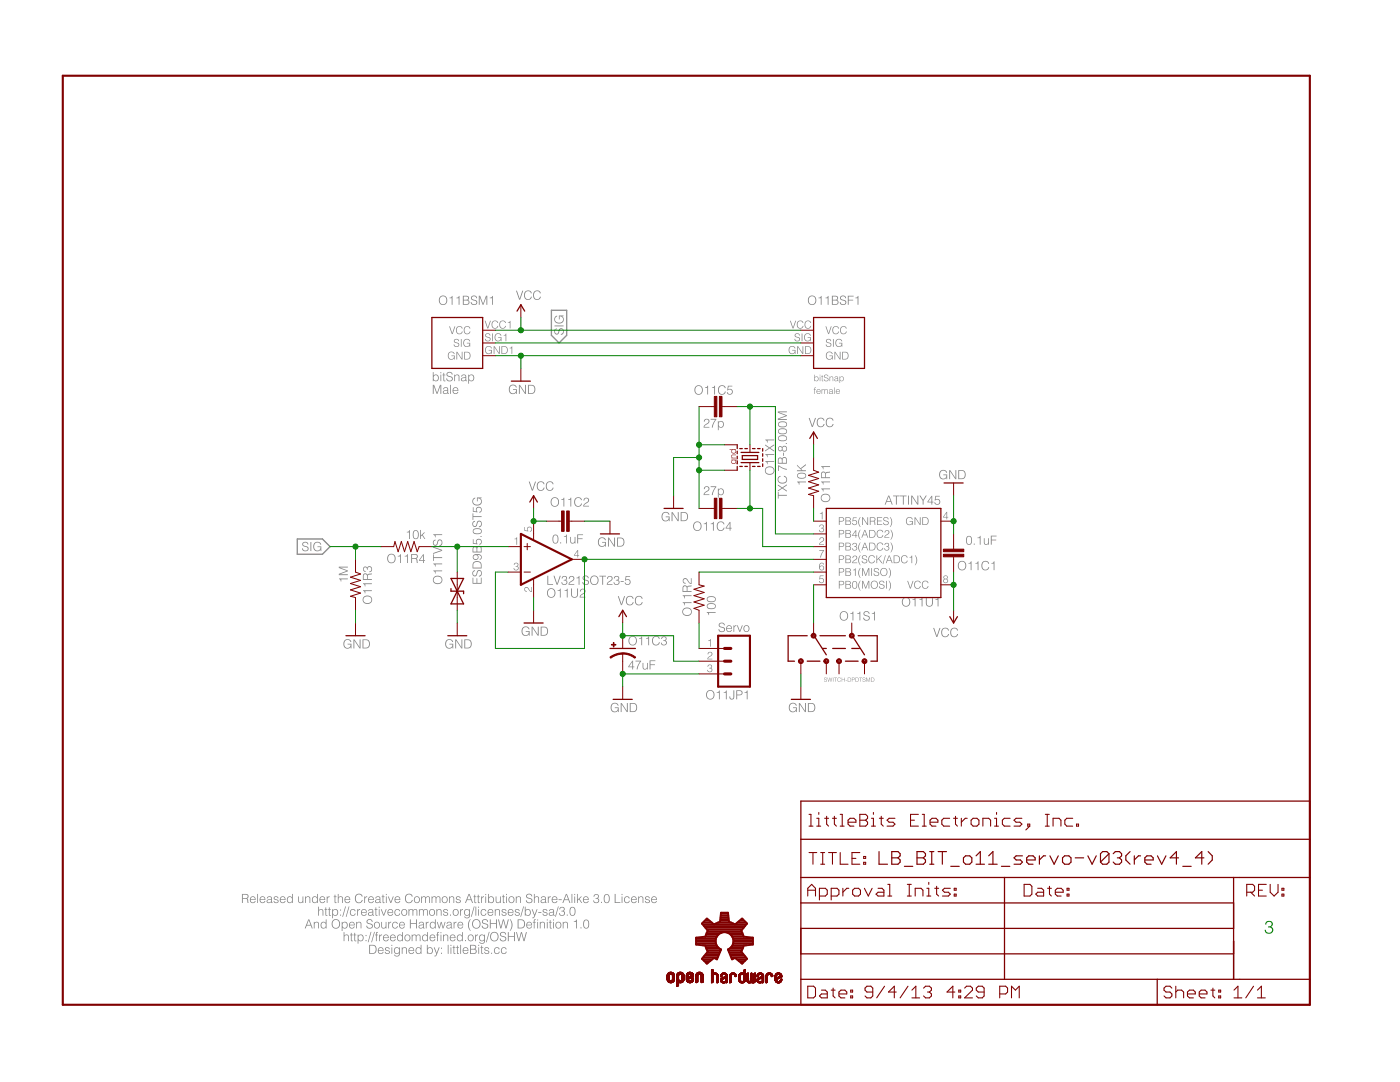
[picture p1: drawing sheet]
<svg xmlns="http://www.w3.org/2000/svg" width="279mm" height="216mm" viewBox="0 0 279 216" stroke-linecap="round" stroke-linejoin="round" font-family="sans-serif">
<g fill="#808080">
<path d="M61.5 183.5h.2l.7 1.8h-.2l-.2-.6h-.8l-.2 .6h-.2zM61.6 183.6l-.3 .9h.7zM62.6 184h.2v.1a.47 .47 0 0 1 .5-.2 .47 .47 0 0 1 .4 .5v.9h-.2v-.9a.37 .37 0 0 0-.4-.3 .37 .37 0 0 0-.3 .5v.7h-.2zM64.3 184.2a.5 .5 0 0 0-.1 .8 .5 .5 0 0 0 .8-.2v-.3a.43 .43 0 0 0-.2-.4 .43 .43 0 0 0-.5 .1zM64.2 184l.5-.1 .3 .3v-.7h.2v1.8h-.2v-.3a.62 .62 0 0 1-.9 .1 .62 .62 0 0 1 0-.9zM66.4 183.7a.88 .88 0 0 1 1.2 0 .88 .88 0 0 1 0 1.3 .88 .88 0 0 1-1.2 0 1.16 1.16 0 0 1 0-1.3zM66.6 183.7a.76 .76 0 0 0-.2 1.1 .76 .76 0 0 0 1.1 .1 .77 .77 0 0 0 .1-1 .77 .77 0 0 0-1-.2zM68.5 184.2a.5 .5 0 0 0-.1 .8 .5 .5 0 0 0 .8-.2v-.2a.44 .44 0 0 0-.2-.5 .44 .44 0 0 0-.5 .1zM68.2 184h.1v.2a.62 .62 0 0 1 1-.1 .62 .62 0 0 1 0 .9 .56 .56 0 0 1-1 0v.8h-.1zM69.9 184.2l-.1 .3h.8l-.2-.4zM69.8 184.1a.58 .58 0 0 1 .7-.1 .58 .58 0 0 1 .3 .6h-1a.43 .43 0 0 0 .3 .5 .43 .43 0 0 0 .5-.2h.2a.64 .64 0 0 1-1 .3 .64 .64 0 0 1 0-1.1zM71.1 184h.1v.1a.47 .47 0 0 1 .6-.2 .47 .47 0 0 1 .3 .5v.9h-.1v-.9a.37 .37 0 0 0-.5-.3 .37 .37 0 0 0-.3 .5v.7h-.1zM73.3 183.6a.63 .63 0 0 1 .7-.2 .63 .63 0 0 1 .4 .5h-.2a.4 .4 0 0 0-.5-.4 .4 .4 0 0 0-.2 .7h.2a.58 .58 0 0 1 .7 .7 .58 .58 0 0 1-.9 .4l-.3-.3-.1-.3h.2a.45 .45 0 0 0 .5 .5 .45 .45 0 0 0 .3-.7l-.5-.1a.47 .47 0 0 1-.4-.3 .47 .47 0 0 1 .1-.5zM74.6 184.6a.65 .65 0 0 1 1.3 0 .65 .65 0 0 1-1.3 0zM74.9 184.2a.5 .5 0 0 0-.1 .8 .5 .5 0 0 0 .8-.2l.1-.2a.45 .45 0 0 0-.2-.5 .45 .45 0 0 0-.6 .1zM76.1 184h.1v.8a.37 .37 0 0 0 .5 .3 .37 .37 0 0 0 .3-.4v-.7h.1v1.3h-.1v-.2a.48 .48 0 0 1-.6 .2 .48 .48 0 0 1-.3-.5zM77.5 184h.1v.2l.3-.3h.2v.2a.43 .43 0 0 0-.5 .5v.7h-.1zM78.5 184h.5l.3 .2 .1 .2h-.2a.49 .49 0 0 0-.8-.1 .49 .49 0 0 0 .2 .8h.4l.4-.3a.64 .64 0 0 1-1 .4 .64 .64 0 0 1 0-1.1zM79.9 184.2l-.1 .3h.8l-.2-.4zM79.8 184.1a.58 .58 0 0 1 .7-.1 .58 .58 0 0 1 .3 .6h-1a.43 .43 0 0 0 .3 .5 .43 .43 0 0 0 .5-.2h.2a.64 .64 0 0 1-1 .3 .64 .64 0 0 1 0-1.1zM81.8 183.5h.2v.7h1v-.7h.2v1.8h-.2v-.9h-1v.9h-.2zM83.8 184.7a.35 .35 0 0 0 .3 .5 .35 .35 0 0 0 .3-.4v-.2zM83.7 184.1l.4-.2 .4 .2 .1 1h.1v.2l-.3-.2-.5 .2a.36 .36 0 0 1-.4-.3 .36 .36 0 0 1 .2-.4l.6-.1a.32 .32 0 0 0-.2-.5 .32 .32 0 0 0-.4 .4h-.1zM85 184h.1v.2l.3-.3h.2v.2a.43 .43 0 0 0-.5 .5v.7h-.1zM86.1 184.2a.5 .5 0 0 0-.1 .8 .5 .5 0 0 0 .8-.2v-.3a.43 .43 0 0 0-.3-.4 .43 .43 0 0 0-.4 .1zM86 184l.5-.1 .3 .3v-.7h.2v1.8h-.2v-.3a.62 .62 0 0 1-.9 .1 .62 .62 0 0 1-.1-.9zM87.2 184h.1l.4 1.1 .3-1.1h.1l.3 1.1 .4-1.1h.1l-.4 1.3h-.2l-.2-1.1-.3 1.1h-.2zM89.3 184.7a.35 .35 0 0 0 .3 .5 .35 .35 0 0 0 .4-.4v-.2zM89.2 184.1l.5-.2 .4 .2v1h.2l-.1 .2-.2-.2-.6 .2a.36 .36 0 0 1-.3-.3 .36 .36 0 0 1 .2-.4l.6-.1a.32 .32 0 0 0-.2-.5 .32 .32 0 0 0-.4 .4h-.2zM90.5 184h.2v.2l.3-.3h.1v.2a.43 .43 0 0 0-.4 .5v.7h-.2zM91.6 184.2l-.2 .3h.9l-.2-.4zM91.4 184.1a.58 .58 0 0 1 .8-.1 .58 .58 0 0 1 .3 .6h-1.1a.43 .43 0 0 0 .4 .5 .43 .43 0 0 0 .5-.2h.1a.64 .64 0 0 1-.9 .3 .64 .64 0 0 1-.1-1.1zM93.8 183.4h.2a1.96 1.96 0 0 0 0 2.3 1.61 1.61 0 0 1-.2-2.3zM94.4 183.7a.88 .88 0 0 1 1.3 0 .88 .88 0 0 1 0 1.3 .88 .88 0 0 1-1.3 0 1.16 1.16 0 0 1 0-1.3zM94.6 183.7a.76 .76 0 0 0-.1 1.1 .76 .76 0 0 0 1.1 .1 .77 .77 0 0 0 0-1 .77 .77 0 0 0-1-.2zM96.3 183.6a.63 .63 0 0 1 .7-.2 .63 .63 0 0 1 .4 .5h-.2a.4 .4 0 0 0-.5-.4 .4 .4 0 0 0-.1 .7h.1a.58 .58 0 0 1 .7 .7 .58 .58 0 0 1-.9 .4l-.3-.3-.1-.3h.2a.45 .45 0 0 0 .6 .5 .45 .45 0 0 0 .2-.7l-.5-.1a.47 .47 0 0 1-.4-.3 .47 .47 0 0 1 .1-.5zM97.8 183.5h.1v.7h1.1v-.7h.2v1.8h-.2v-.9h-1.1v.9h-.1zM99.4 183.5h.2l.4 1.5 .4-1.5h.2l.4 1.5 .4-1.5h.1l-.4 1.8h-.2l-.4-1.6-.5 1.6h-.1zM101.7 183.4a1.49 1.49 0 0 1 0 2.3 1.96 1.96 0 0 0 0-2.3zM103.3 183.5h.6a.9 .9 0 0 1 .9 .9 .9 .9 0 0 1-.9 .9h-.6zM103.5 183.6v1.5h.4a.76 .76 0 0 0 .7-.7 .76 .76 0 0 0-.7-.8zM105.3 184.2l-.1 .3h.8l-.2-.4zM105.2 184.1a.58 .58 0 0 1 .7-.1 .58 .58 0 0 1 .3 .6h-1a.43 .43 0 0 0 .3 .5 .43 .43 0 0 0 .5-.2h.2a.64 .64 0 0 1-1 .3 .64 .64 0 0 1 0-1.1zM106.6 183.5l.3-.1-.2 .3v.3h.2v.1h-.2v1.2h-.2v-1.2h-.2v-.1h.2zM107.2 184h.2v1.3h-.2zM107.2 183.5h.2v.2h-.2zM107.7 184h.2v.1a.47 .47 0 0 1 .5-.2 .47 .47 0 0 1 .4 .5v.9h-.2v-.9a.37 .37 0 0 0-.4-.3 .37 .37 0 0 0-.3 .5v.7h-.2zM109.1 184h.2v1.3h-.2zM109.1 183.5h.2v.2h-.2zM109.7 183.6h.2v.4h.2v.1h-.2v.9v.1h.2a.2 .2 0 0 1-.2 .2 .2 .2 0 0 1-.2-.1v-1.1h-.2v-.1h.2zM110.4 184h.1v1.3h-.1zM110.4 183.5h.1v.2h-.1zM110.8 184.6a.65 .65 0 0 1 1.3 0 .65 .65 0 0 1-1.3 0zM111.2 184.2a.5 .5 0 0 0-.1 .8 .5 .5 0 0 0 .7-.2l.1-.2a.45 .45 0 0 0-.2-.5 .45 .45 0 0 0-.5 .1zM112.3 184h.2v.1a.47 .47 0 0 1 .5-.2 .47 .47 0 0 1 .3 .5v.9h-.1v-.9a.37 .37 0 0 0-.5-.3 .37 .37 0 0 0-.2 .5v.7h-.2zM114.5 183.8h.3l.3-.3v1.8h-.1v-1.4h-.5zM115.9 185h.1v.3h-.1zM116.8 183.7l-.2 .6a.56 .56 0 0 0 0 .6 .56 .56 0 0 0 .6 .2l.2-.7a.51 .51 0 0 0-.1-.6 .51 .51 0 0 0-.5-.1zM116.6 183.7a.69 .69 0 0 1 .8 0 .69 .69 0 0 1 .2 .9 .63 .63 0 0 1-.7 .7 .63 .63 0 0 1-.5-.9z" fill-rule="evenodd"/>
<path d="M68.6 186h.1v.7a.47 .47 0 0 1 .6-.2 .47 .47 0 0 1 .3 .4v.9h-.1v-.9a.37 .37 0 0 0-.5-.3 .37 .37 0 0 0-.3 .5v.7h-.1zM70 186.1h.2v.4h.2v.1h-.2v.9v.2h.2a.2 .2 0 0 1-.2 .1 .2 .2 0 0 1-.2-.1v-1.1h-.2v-.1h.2zM70.7 186.1h.2v.4h.2v.1h-.2v.9v.2h.2a.2 .2 0 0 1-.2 .1 .2 .2 0 0 1-.2-.1v-1.1h-.2v-.1h.2zM71.7 186.7a.5 .5 0 0 0-.1 .8 .5 .5 0 0 0 .8-.2v-.2a.44 .44 0 0 0-.2-.4 .44 .44 0 0 0-.5 0zM71.4 186.5h.1v.2a.62 .62 0 0 1 .9-.1 .62 .62 0 0 1 .1 .9 .56 .56 0 0 1-1 .1v.7h-.1zM73 187.6h.1v.2h-.1zM73 186.6h.1v.2h-.1zM74 185.9h.1l-.6 2.1h-.1zM74.7 185.9h.1l-.6 2.1h-.1zM75.1 186h.3l-.2 .3v.2h.2v.1h-.2v1.2h-.2v-1.2h-.2v-.1h.2zM75.7 186.5h.1v.2l.3-.2h.1v.1a.43 .43 0 0 0-.4 .6v.6h-.1zM76.7 186.7l-.1 .4h.8l-.2-.5zM76.6 186.7a.58 .58 0 0 1 .7-.2 .58 .58 0 0 1 .3 .7h-1a.43 .43 0 0 0 .3 .5 .43 .43 0 0 0 .5-.3h.2a.64 .64 0 0 1-1 .3 .64 .64 0 0 1 0-1zM78.1 186.7l-.1 .4h.8l-.2-.5zM78 186.7a.58 .58 0 0 1 .7-.2 .58 .58 0 0 1 .3 .7h-1a.43 .43 0 0 0 .3 .5 .43 .43 0 0 0 .5-.3h.2a.64 .64 0 0 1-1 .3 .64 .64 0 0 1 0-1zM79.6 186.7a.5 .5 0 0 0-.2 .8 .5 .5 0 0 0 .8-.1l.1-.4a.43 .43 0 0 0-.3-.4 .43 .43 0 0 0-.4 .1zM79.5 186.6l.4-.1 .4 .2v-.7h.1v1.8h-.1v-.2a.62 .62 0 0 1-.9 .1 .62 .62 0 0 1-.1-.9zM80.7 187.2a.65 .65 0 0 1 1.3 0 .65 .65 0 0 1-1.3 0zM81 186.7a.5 .5 0 0 0-.1 .8 .5 .5 0 0 0 .8-.2l.1-.2a.45 .45 0 0 0-.2-.4 .45 .45 0 0 0-.6 0zM82.2 186.5h.1v.2l.3-.2h.3l.2 .2a.43 .43 0 0 1 .5-.2 .43 .43 0 0 1 .3 .5v.8h-.1v-.9a.34 .34 0 0 0-.5-.2 .34 .34 0 0 0-.2 .4v.7h-.1v-.9a.34 .34 0 0 0-.5-.2 .34 .34 0 0 0-.2 .4v.7h-.1zM84.5 186.7a.5 .5 0 0 0-.1 .8 .5 .5 0 0 0 .8-.1l.1-.4a.43 .43 0 0 0-.3-.4 .43 .43 0 0 0-.5 .1zM84.4 186.6l.5-.1 .4 .2v-.7h.1v1.8h-.1v-.2a.62 .62 0 0 1-.9 .1 .62 .62 0 0 1-.1-.9zM86 186.7l-.1 .4h.8l-.2-.5zM85.9 186.7a.58 .58 0 0 1 .7-.2 .58 .58 0 0 1 .3 .7h-1a.43 .43 0 0 0 .3 .5 .43 .43 0 0 0 .5-.3h.2a.64 .64 0 0 1-1 .3 .64 .64 0 0 1 0-1zM87.3 186h.3l-.2 .3v.2h.2v.1h-.2v1.2h-.2v-1.2h-.2v-.1h.2zM87.9 186.5h.2v1.3h-.2zM87.9 186h.2v.2h-.2zM88.4 186.5h.2v.2a.47 .47 0 0 1 .5-.2 .47 .47 0 0 1 .4 .4v.9h-.2v-.9a.37 .37 0 0 0-.4-.3 .37 .37 0 0 0-.3 .5v.7h-.2zM90 186.7l-.1 .4h.9l-.3-.5zM89.9 186.7a.58 .58 0 0 1 .7-.2 .58 .58 0 0 1 .3 .7h-1a.43 .43 0 0 0 .3 .5 .43 .43 0 0 0 .5-.3h.2a.64 .64 0 0 1-1 .3 .64 .64 0 0 1 0-1zM91.5 186.7a.5 .5 0 0 0-.1 .8 .5 .5 0 0 0 .8-.1v-.4a.43 .43 0 0 0-.3-.4 .43 .43 0 0 0-.4 .1zM91.4 186.6l.5-.1 .3 .2v-.7h.2v1.8h-.2v-.2a.62 .62 0 0 1-.9 .1 .62 .62 0 0 1-.1-.9zM92.8 187.6h.2v.2h-.2zM93.3 187.2a.65 .65 0 0 1 1.3 0 .65 .65 0 0 1-1.3 0zM93.7 186.7a.5 .5 0 0 0-.1 .8 .5 .5 0 0 0 .8-.2v-.2a.45 .45 0 0 0-.2-.4 .45 .45 0 0 0-.5 0zM94.8 186.5h.2v.2l.3-.2h.1v.1a.43 .43 0 0 0-.4 .6v.6h-.2zM95.9 186.7a.53 .53 0 0 0-.1 .8 .53 .53 0 0 0 .8 0 .53 .53 0 0 0-.1-.7l-.3-.2zM95.8 186.6l.5-.1 .3 .2v-.2h.2v1.2a.6 .6 0 0 1-.5 .6 .6 .6 0 0 1-.7-.3h.2a.46 .46 0 0 0 .6 .2 .46 .46 0 0 0 .2-.6 .65 .65 0 0 1-.9-.1 .65 .65 0 0 1 .1-.9zM97.6 185.9h.1l-.6 2.1h-.1zM98 186.2a.88 .88 0 0 1 1.3 .1 .88 .88 0 0 1-.1 1.2 .88 .88 0 0 1-1.2 .1 1.16 1.16 0 0 1 0-1.4zM98.2 186.2a.76 .76 0 0 0-.1 1.1 .76 .76 0 0 0 1.1 .2 .77 .77 0 0 0 0-1.1 .77 .77 0 0 0-1-.2zM99.9 186.1a.63 .63 0 0 1 .7-.1 .63 .63 0 0 1 .4 .5h-.2a.4 .4 0 0 0-.5-.4 .4 .4 0 0 0-.1 .6l.1 .1a.58 .58 0 0 1 .7 .6 .58 .58 0 0 1-.9 .4l-.3-.3-.1-.2h.2a.45 .45 0 0 0 .6 .4 .45 .45 0 0 0 .2-.7l-.5-.1a.47 .47 0 0 1-.4-.3 .47 .47 0 0 1 .1-.5zM101.4 186h.1v.8h1.1v-.8h.2v1.8h-.2v-.9h-1.1v.9h-.1zM103 186h.2l.3 1.6 .5-1.6h.2l.4 1.6 .4-1.6h.1l-.4 1.8h-.2l-.4-1.6-.5 1.6h-.1z" fill-rule="evenodd"/>
<path d="M48.5 178.5v.7h.5a.36 .36 0 0 0 .4-.3 .36 .36 0 0 0-.4-.4zM48.3 178.4h.7a.48 .48 0 0 1 .6 .3 .48 .48 0 0 1-.3 .6l.2 .2 .1 .7h-.2a.6 .6 0 0 0-.4-.8h-.5v.8h-.2zM50.2 179.1l-.2 .3h.9l-.3-.4zM50 179a.58 .58 0 0 1 .7-.1 .58 .58 0 0 1 .3 .7h-1a.43 .43 0 0 0 .3 .5 .43 .43 0 0 0 .6-.3h.1a.64 .64 0 0 1-1 .3 .64 .64 0 0 1 0-1.1zM51.3 178.4h.2v1.8h-.2zM52.1 179.1l-.1 .3h.8l-.2-.4zM52 179a.58 .58 0 0 1 .7-.1 .58 .58 0 0 1 .3 .7h-1a.43 .43 0 0 0 .3 .5 .43 .43 0 0 0 .5-.3h.2a.64 .64 0 0 1-1 .3 .64 .64 0 0 1 0-1.1zM53.5 179.6a.35 .35 0 0 0 .2 .5 .35 .35 0 0 0 .4-.4v-.2zM53.4 179l.4-.2 .4 .2 .1 1 .1 .1-.1 .1-.2-.2-.6 .2a.36 .36 0 0 1-.3-.3 .36 .36 0 0 1 .2-.4l.6-.1a.32 .32 0 0 0-.2-.5 .32 .32 0 0 0-.4 .4h-.1zM54.7 178.9h.6l.2 .2 .1 .2h-.2a.29 .29 0 0 0-.3-.4 .29 .29 0 0 0-.2 .5h.2a.43 .43 0 0 1 .5 .6 .43 .43 0 0 1-.7 .2l-.3-.3v-.1h.1a.33 .33 0 0 0 .4 .3 .33 .33 0 0 0 .3-.4l-.3-.1a.4 .4 0 0 1-.4-.2 .4 .4 0 0 1 0-.5zM56.1 179.1l-.1 .3h.8l-.2-.4zM56 179a.58 .58 0 0 1 .7-.1 .58 .58 0 0 1 .3 .7h-1a.43 .43 0 0 0 .3 .5 .43 .43 0 0 0 .5-.3h.2a.64 .64 0 0 1-1 .3 .64 .64 0 0 1 0-1.1zM57.6 179.1a.5 .5 0 0 0-.1 .8 .5 .5 0 0 0 .8-.2v-.3a.43 .43 0 0 0-.3-.4 .43 .43 0 0 0-.4 .1zM57.5 179l.5-.1 .3 .2v-.7h.1v1.8h-.1v-.3a.62 .62 0 0 1-.9 .2 .62 .62 0 0 1-.1-.9zM59.5 178.9h.2v.8a.37 .37 0 0 0 .4 .4 .37 .37 0 0 0 .3-.5v-.7h.1v1.3h-.1v-.2a.48 .48 0 0 1-.6 .2 .48 .48 0 0 1-.3-.5zM60.9 178.9h.1v.2a.47 .47 0 0 1 .6-.3 .47 .47 0 0 1 .3 .5v.9h-.1v-.9a.37 .37 0 0 0-.5-.3 .37 .37 0 0 0-.3 .5v.7h-.1zM62.6 179.1a.5 .5 0 0 0-.1 .8 .5 .5 0 0 0 .8-.2v-.3a.43 .43 0 0 0-.3-.4 .43 .43 0 0 0-.4 .1zM62.5 179l.5-.1 .3 .2v-.7h.1v1.8h-.1v-.3a.62 .62 0 0 1-.9 .2 .62 .62 0 0 1-.1-.9zM64 179.1l-.1 .3h.8l-.2-.4zM63.9 179a.58 .58 0 0 1 .7-.1 .58 .58 0 0 1 .3 .7h-1a.43 .43 0 0 0 .3 .5 .43 .43 0 0 0 .5-.3h.2a.64 .64 0 0 1-1 .3 .64 .64 0 0 1 0-1.1zM65.2 178.9h.2v.2l.2-.2 .2-.1v.2a.43 .43 0 0 0-.4 .5v.7h-.2zM66.8 178.5h.1v.4h.3v.1h-.3v.9l.1 .2h.2a.2 .2 0 0 1-.2 .1 .2 .2 0 0 1-.2-.1v-1.1h-.2v-.1h.2zM67.4 178.4h.2v.7a.47 .47 0 0 1 .5-.3 .47 .47 0 0 1 .3 .5v.9h-.1v-.9a.37 .37 0 0 0-.4-.3 .37 .37 0 0 0-.3 .5v.7h-.2zM69 179.1l-.1 .3h.8l-.2-.4zM68.9 179a.58 .58 0 0 1 .7-.1 .58 .58 0 0 1 .3 .7h-1a.43 .43 0 0 0 .3 .5 .43 .43 0 0 0 .5-.3h.2a.64 .64 0 0 1-1 .3 .64 .64 0 0 1 0-1.1zM71.1 178.5a.76 .76 0 0 1 1.3 .4h-.2a.67 .67 0 0 0-.9-.3 .67 .67 0 0 0-.3 1 .59 .59 0 0 0 .6 .5 .59 .59 0 0 0 .6-.5h.2a.83 .83 0 0 1-1.1 .6 .83 .83 0 0 1-.4-1.2zM72.7 178.9h.2v.2l.2-.2 .2-.1v.2a.43 .43 0 0 0-.4 .5v.7h-.2zM73.7 179.1l-.1 .3h.9l-.3-.4zM73.6 179a.58 .58 0 0 1 .7-.1 .58 .58 0 0 1 .3 .7h-1a.43 .43 0 0 0 .3 .5 .43 .43 0 0 0 .5-.3h.2a.64 .64 0 0 1-1 .3 .64 .64 0 0 1 0-1.1zM75.1 179.6a.35 .35 0 0 0 .3 .5 .35 .35 0 0 0 .4-.4v-.2zM75 179l.4-.2 .4 .2 .1 1 .2 .1-.1 .1-.2-.2-.6 .2a.36 .36 0 0 1-.3-.3 .36 .36 0 0 1 .1-.4l.7-.1a.32 .32 0 0 0-.3-.5 .32 .32 0 0 0-.3 .4h-.2zM76.4 178.5h.1v.4h.2v.1h-.2v.9v.2h.3a.2 .2 0 0 1-.2 .1 .2 .2 0 0 1-.2-.1v-1.1h-.2v-.1h.2zM77 178.9h.2v1.3h-.2zM77 178.4h.2v.2h-.2zM77.4 178.9h.2l.4 1.1 .4-1.1h.2l-.5 1.3h-.2zM79 179.1l-.1 .3h.8l-.2-.4zM78.9 179a.58 .58 0 0 1 .7-.1 .58 .58 0 0 1 .3 .7h-1a.43 .43 0 0 0 .3 .5 .43 .43 0 0 0 .5-.3h.2a.64 .64 0 0 1-1 .3 .64 .64 0 0 1 0-1.1zM81.1 178.5a.76 .76 0 0 1 1.3 .4h-.2a.67 .67 0 0 0-1-.3 .67 .67 0 0 0-.2 1 .59 .59 0 0 0 .6 .5 .59 .59 0 0 0 .6-.5h.2a.83 .83 0 0 1-1.1 .6 .83 .83 0 0 1-.4-1.2zM82.6 179.6a.65 .65 0 0 1 1.3 0 .65 .65 0 0 1-1.3 0zM82.9 179.1a.5 .5 0 0 0-.1 .8 .5 .5 0 0 0 .8-.2v-.2a.45 .45 0 0 0-.2-.5 .45 .45 0 0 0-.5 .1zM84.1 178.9h.1v.2l.3-.2h.3l.2 .2a.43 .43 0 0 1 .5-.3 .43 .43 0 0 1 .3 .6v.8h-.1v-.9a.34 .34 0 0 0-.5-.3 .34 .34 0 0 0-.2 .5v.7h-.1v-.9a.34 .34 0 0 0-.5-.3 .34 .34 0 0 0-.2 .5v.7h-.1zM86.1 178.9h.2v.2l.3-.2h.2l.3 .2a.43 .43 0 0 1 .5-.3 .43 .43 0 0 1 .3 .6v.8h-.2v-.9a.34 .34 0 0 0-.4-.3 .34 .34 0 0 0-.2 .5v.7h-.2v-.9a.34 .34 0 0 0-.4-.3 .34 .34 0 0 0-.2 .5v.7h-.2zM88.1 179.6a.65 .65 0 0 1 1.3 0 .65 .65 0 0 1-1.3 0zM88.5 179.1a.5 .5 0 0 0-.1 .8 .5 .5 0 0 0 .8-.2v-.2a.45 .45 0 0 0-.2-.5 .45 .45 0 0 0-.5 .1zM89.6 178.9h.2v.2a.47 .47 0 0 1 .5-.3 .47 .47 0 0 1 .3 .5v.9h-.1v-.9a.37 .37 0 0 0-.4-.3 .37 .37 0 0 0-.3 .5v.7h-.2zM91.1 178.9h.5l.3 .2v.2h-.1a.29 .29 0 0 0-.4-.4 .29 .29 0 0 0-.1 .5h.1a.43 .43 0 0 1 .5 .6 .43 .43 0 0 1-.7 .2l-.2-.3-.1-.1h.2a.33 .33 0 0 0 .4 .3 .33 .33 0 0 0 .2-.4l-.2-.1a.4 .4 0 0 1-.4-.2 .4 .4 0 0 1 0-.5zM93.5 178.4h.2l.7 1.8h-.2l-.2-.6h-.8l-.2 .6h-.2zM93.6 178.5l-.3 1h.7zM94.7 178.5h.1v.4h.3v.1h-.3v.9l.1 .2h.2a.2 .2 0 0 1-.2 .1 .2 .2 0 0 1-.2-.1v-1.1h-.2v-.1h.2zM95.4 178.5h.1v.4h.3v.1h-.3v.9v.2h.3a.2 .2 0 0 1-.2 .1 .2 .2 0 0 1-.2-.1v-1.1h-.2v-.1h.2zM96 178.9h.2v.2l.2-.2 .2-.1v.2a.43 .43 0 0 0-.4 .5v.7h-.2zM96.9 178.9h.1v1.3h-.1zM96.9 178.4h.1v.2h-.1zM97.7 179.1a.5 .5 0 0 0-.1 .8 .5 .5 0 0 0 .8-.1v-.1a.48 .48 0 0 0-.1-.6 .48 .48 0 0 0-.6 0zM97.4 178.4h.2v.7a.62 .62 0 0 1 .8 0 .62 .62 0 0 1 0 .9 .62 .62 0 0 1-.8-.1v.3h-.2zM98.9 178.9h.2v.8a.37 .37 0 0 0 .4 .4 .37 .37 0 0 0 .3-.5v-.7h.1v1.3h-.1v-.2a.48 .48 0 0 1-.5 .2 .48 .48 0 0 1-.4-.5zM100.4 178.5h.1v.4h.3v.1h-.3v.9v.2h.3a.2 .2 0 0 1-.2 .1 .2 .2 0 0 1-.2-.1v-1.1h-.2v-.1h.2zM101 178.9h.2v1.3h-.2zM101 178.4h.2v.2h-.2zM101.4 179.6a.65 .65 0 0 1 1.3 0 .65 .65 0 0 1-1.3 0zM101.8 179.1a.5 .5 0 0 0-.1 .8 .5 .5 0 0 0 .8-.2v-.2a.45 .45 0 0 0-.2-.5 .45 .45 0 0 0-.5 .1zM102.9 178.9h.2v.2a.47 .47 0 0 1 .5-.3 .47 .47 0 0 1 .4 .5v.9h-.2v-.9a.37 .37 0 0 0-.4-.3 .37 .37 0 0 0-.3 .5v.7h-.2zM105.2 178.5a.63 .63 0 0 1 .6-.2 .63 .63 0 0 1 .4 .6h-.2a.4 .4 0 0 0-.5-.5 .4 .4 0 0 0-.1 .7l.1 .1a.58 .58 0 0 1 .8 .6 .58 .58 0 0 1-1 .4l-.3-.3v-.3h.1a.45 .45 0 0 0 .6 .5 .45 .45 0 0 0 .2-.7l-.5-.1a.47 .47 0 0 1-.4-.3 .47 .47 0 0 1 .2-.5zM106.6 178.4h.1v.7a.47 .47 0 0 1 .5-.3 .47 .47 0 0 1 .4 .5v.9h-.2v-.9a.37 .37 0 0 0-.4-.3 .37 .37 0 0 0-.3 .5v.7h-.1zM108.1 179.6a.35 .35 0 0 0 .3 .5 .35 .35 0 0 0 .4-.4v-.2zM108 179l.5-.2 .4 .2v1l.2 .1-.1 .1-.2-.2-.6 .2a.36 .36 0 0 1-.3-.3 .36 .36 0 0 1 .2-.4l.6-.1a.32 .32 0 0 0-.2-.5 .32 .32 0 0 0-.4 .4h-.2zM109.3 178.9h.2v.2l.3-.2 .1-.1v.2a.43 .43 0 0 0-.4 .5v.7h-.2zM110.4 179.1l-.1 .3h.8l-.2-.4zM110.3 179a.58 .58 0 0 1 .7-.1 .58 .58 0 0 1 .3 .7h-1a.43 .43 0 0 0 .3 .5 .43 .43 0 0 0 .5-.3h.1a.64 .64 0 0 1-.9 .3 .64 .64 0 0 1 0-1.1zM111.5 179.4h.6v.2h-.6zM112.9 178.4h.2l.7 1.8h-.1l-.3-.6h-.8l-.2 .6h-.2zM113 178.5l-.3 1h.7zM114.1 178.4h.1v1.8h-.1zM114.6 178.9h.2v1.3h-.2zM114.6 178.4h.2v.2h-.2zM115.1 178.4h.2v1.1l.6-.6h.2l-.4 .4 .5 .9h-.2l-.5-.7-.2 .2v.5h-.2zM116.6 179.1l-.1 .3h.8l-.2-.4zM116.5 179a.58 .58 0 0 1 .7-.1 .58 .58 0 0 1 .3 .7h-1a.43 .43 0 0 0 .3 .5 .43 .43 0 0 0 .5-.3h.2a.64 .64 0 0 1-1 .3 .64 .64 0 0 1 0-1.1zM118.6 178.5a.49 .49 0 0 1 .8 0 .49 .49 0 0 1-.1 .7 .57 .57 0 0 1-.1 1 .57 .57 0 0 1-.8-.5h.2a.43 .43 0 0 0 .4 .5 .43 .43 0 0 0 .4-.5 .43 .43 0 0 0-.5-.4v-.1a.36 .36 0 0 0 .4-.3 .36 .36 0 0 0-.3-.4 .36 .36 0 0 0-.4 .4h-.1zM120 180h.1v.2h-.1zM120.9 178.6l-.2 .6a.56 .56 0 0 0 0 .6 .56 .56 0 0 0 .6 .2l.2-.7a.51 .51 0 0 0-.1-.6 .51 .51 0 0 0-.5-.1zM120.7 178.6a.69 .69 0 0 1 .8 0 .69 .69 0 0 1 .2 .9 .63 .63 0 0 1-.7 .7 .63 .63 0 0 1-.5-.9zM122.7 178.4h.1v1.6h1v.2h-1.1zM124.1 178.9h.1v1.3h-.1zM124.1 178.4h.1v.2h-.1zM124.8 179l.5-.1 .3 .2 .1 .2h-.2a.49 .49 0 0 0-.8 0 .49 .49 0 0 0 .2 .7l.4 .1 .4-.4a.64 .64 0 0 1-1 .4 .64 .64 0 0 1 0-1zM126.2 179.1l-.1 .3h.8l-.2-.4zM126.1 179a.58 .58 0 0 1 .7-.1 .58 .58 0 0 1 .3 .7h-1a.43 .43 0 0 0 .3 .5 .43 .43 0 0 0 .5-.3h.2a.64 .64 0 0 1-1 .3 .64 .64 0 0 1 0-1.1zM127.4 178.9h.1v.2a.47 .47 0 0 1 .6-.3 .47 .47 0 0 1 .3 .5v.9h-.2v-.9a.37 .37 0 0 0-.4-.3 .37 .37 0 0 0-.3 .5v.7h-.1zM128.8 178.9h.6l.2 .2 .1 .2h-.2a.29 .29 0 0 0-.3-.4 .29 .29 0 0 0-.2 .5h.2a.43 .43 0 0 1 .5 .6 .43 .43 0 0 1-.7 .2l-.3-.3v-.1h.1a.33 .33 0 0 0 .4 .3 .33 .33 0 0 0 .3-.4l-.3-.1a.4 .4 0 0 1-.4-.2 .4 .4 0 0 1 0-.5zM130.2 179.1l-.1 .3h.8l-.2-.4zM130.1 179a.58 .58 0 0 1 .7-.1 .58 .58 0 0 1 .3 .7h-1a.43 .43 0 0 0 .3 .5 .43 .43 0 0 0 .5-.3h.2a.64 .64 0 0 1-1 .3 .64 .64 0 0 1 0-1.1z" fill-rule="evenodd"/>
<path d="M63.5 180.9h.2v.7a.47 .47 0 0 1 .5-.2 .47 .47 0 0 1 .3 .5v.8h-.1v-.8a.37 .37 0 0 0-.5-.4 .37 .37 0 0 0-.2 .5v.7h-.2zM64.9 181.1h.2v.3h.2v.1h-.2v.9v.2h.2a.2 .2 0 0 1-.1 .2 .2 .2 0 0 1-.2-.2l-.1-1.1h-.1v-.1h.1zM65.6 181.1h.2v.3h.2v.1h-.2v.9v.2h.2a.2 .2 0 0 1-.1 .2 .2 .2 0 0 1-.2-.2l-.1-1.1h-.1v-.1h.1zM66.6 181.6a.5 .5 0 0 0-.1 .8 .5 .5 0 0 0 .8-.1v-.3a.44 .44 0 0 0-.2-.4 .44 .44 0 0 0-.5 0zM66.3 181.4h.1v.2a.62 .62 0 0 1 .9-.1 .62 .62 0 0 1 .1 .9 .56 .56 0 0 1-1 .1v.7h-.1zM67.9 182.5h.2v.2h-.2zM67.9 181.5h.2v.2h-.2zM68.9 180.9h.1l-.5 2h-.2zM69.6 180.9h.1l-.6 2h-.1zM70.1 181.5l.5-.1 .3 .2 .1 .2h-.2a.49 .49 0 0 0-.8 0 .49 .49 0 0 0 .2 .8h.4l.4-.3a.64 .64 0 0 1-1 .3 .64 .64 0 0 1 0-1zM71.3 181.4h.1v.3l.3-.3h.2v.1a.43 .43 0 0 0-.5 .6v.6h-.1zM72.3 181.7l-.1 .3h.8l-.2-.4zM72.2 181.6a.58 .58 0 0 1 .7-.2 .58 .58 0 0 1 .3 .7h-1a.43 .43 0 0 0 .3 .5 .43 .43 0 0 0 .5-.3h.2a.64 .64 0 0 1-1 .3 .64 .64 0 0 1 0-1zM73.7 182.2a.35 .35 0 0 0 .3 .5 .35 .35 0 0 0 .3-.5v-.2zM73.6 181.5l.4-.1 .4 .1 .1 1.1h.2l-.1 .1-.3-.2-.5 .2a.36 .36 0 0 1-.4-.2 .36 .36 0 0 1 .2-.4l.6-.2a.32 .32 0 0 0-.2-.4 .32 .32 0 0 0-.4 .3h-.1zM74.9 181.1h.2v.3h.2v.1h-.2v.9v.2h.2a.2 .2 0 0 1-.1 .2 .2 .2 0 0 1-.2-.2l-.1-1.1h-.1v-.1h.1zM75.6 181.4h.2v1.3h-.2zM75.6 180.9h.2v.2h-.2zM76 181.4h.2l.4 1.1 .4-1.1h.2l-.5 1.3h-.2zM77.6 181.7l-.1 .3h.8l-.2-.4zM77.5 181.6a.58 .58 0 0 1 .7-.2 .58 .58 0 0 1 .3 .7h-1a.43 .43 0 0 0 .3 .5 .43 .43 0 0 0 .5-.3h.2a.64 .64 0 0 1-1 .3 .64 .64 0 0 1 0-1zM78.9 181.5l.6-.1 .3 .2v.2h-.1a.49 .49 0 0 0-.8 0 .49 .49 0 0 0 .2 .8h.4l.4-.3a.64 .64 0 0 1-1 .3 .64 .64 0 0 1 0-1zM80 182.1a.65 .65 0 0 1 1.3 0 .65 .65 0 0 1-1.3 0zM80.4 181.6a.5 .5 0 0 0-.1 .8 .5 .5 0 0 0 .8-.1v-.2a.45 .45 0 0 0-.2-.5 .45 .45 0 0 0-.5 0zM81.5 181.4h.2v.2l.3-.2h.2l.3 .2a.43 .43 0 0 1 .5-.2 .43 .43 0 0 1 .3 .5v.8h-.2v-.9a.34 .34 0 0 0-.4-.2 .34 .34 0 0 0-.2 .4v.7h-.2v-.9a.34 .34 0 0 0-.4-.2 .34 .34 0 0 0-.2 .4v.7h-.2zM83.6 181.4h.2v.2l.2-.2h.3l.2 .2a.43 .43 0 0 1 .6-.2 .43 .43 0 0 1 .3 .5v.8h-.2v-.9a.34 .34 0 0 0-.4-.2 .34 .34 0 0 0-.2 .4v.7h-.2v-.9a.34 .34 0 0 0-.4-.2 .34 .34 0 0 0-.2 .4v.7h-.2zM85.6 182.1a.65 .65 0 0 1 1.3 0 .65 .65 0 0 1-1.3 0zM85.9 181.6a.5 .5 0 0 0-.1 .8 .5 .5 0 0 0 .8-.1l.1-.2a.45 .45 0 0 0-.2-.5 .45 .45 0 0 0-.6 0zM87.1 181.4h.1v.2a.47 .47 0 0 1 .6-.2 .47 .47 0 0 1 .3 .5v.8h-.1v-.8a.37 .37 0 0 0-.5-.4 .37 .37 0 0 0-.3 .5v.7h-.1zM88.6 181.5l.5-.1 .3 .2v.2h-.1a.29 .29 0 0 0-.4-.3 .29 .29 0 0 0-.2 .4l.2 .1a.43 .43 0 0 1 .5 .5 .43 .43 0 0 1-.7 .2l-.2-.2-.1-.2h.2a.33 .33 0 0 0 .3 .4 .33 .33 0 0 0 .3-.5l-.2-.1a.4 .4 0 0 1-.5-.1 .4 .4 0 0 1 .1-.5zM89.8 182.5h.2v.2h-.2zM90.3 182.1a.65 .65 0 0 1 1.3 0 .65 .65 0 0 1-1.3 0zM90.7 181.6a.5 .5 0 0 0-.1 .8 .5 .5 0 0 0 .8-.1v-.2a.45 .45 0 0 0-.2-.5 .45 .45 0 0 0-.5 0zM91.8 181.4h.2v.3l.3-.3h.1v.1a.43 .43 0 0 0-.4 .6v.6h-.2zM92.9 181.7a.53 .53 0 0 0-.1 .7 .53 .53 0 0 0 .8 .1 .53 .53 0 0 0-.1-.8l-.3-.2zM92.8 181.5l.5-.1 .3 .2v-.2h.2v1.2a.6 .6 0 0 1-.5 .6 .6 .6 0 0 1-.7-.3h.2a.46 .46 0 0 0 .6 .2 .46 .46 0 0 0 .2-.6 .65 .65 0 0 1-.9 0 .65 .65 0 0 1 .1-1zM94.6 180.9h.1l-.6 2h-.1zM94.9 180.9h.1v1.8h-.1zM95.4 181.4h.2v1.3h-.2zM95.4 180.9h.2v.2h-.2zM96.2 181.5l.5-.1 .3 .2v.2h-.1a.49 .49 0 0 0-.8 0 .49 .49 0 0 0 .2 .8h.4l.4-.3a.64 .64 0 0 1-1 .3 .64 .64 0 0 1 0-1zM97.6 181.7l-.1 .3h.8l-.2-.4zM97.5 181.6a.58 .58 0 0 1 .7-.2 .58 .58 0 0 1 .3 .7h-1a.43 .43 0 0 0 .3 .5 .43 .43 0 0 0 .5-.3h.2a.64 .64 0 0 1-1 .3 .64 .64 0 0 1 0-1zM98.8 181.4h.1v.2a.47 .47 0 0 1 .5-.2 .47 .47 0 0 1 .4 .5v.8h-.2v-.8a.37 .37 0 0 0-.4-.4 .37 .37 0 0 0-.3 .5v.7h-.1zM100.2 181.5l.6-.1 .2 .2 .1 .2h-.2a.29 .29 0 0 0-.3-.3 .29 .29 0 0 0-.2 .4l.2 .1a.43 .43 0 0 1 .5 .5 .43 .43 0 0 1-.7 .2l-.3-.2v-.2h.1a.33 .33 0 0 0 .4 .4 .33 .33 0 0 0 .3-.5l-.3-.1a.4 .4 0 0 1-.4-.1 .4 .4 0 0 1 0-.5zM101.6 181.7l-.1 .3h.8l-.2-.4zM101.5 181.6a.58 .58 0 0 1 .7-.2 .58 .58 0 0 1 .3 .7h-1a.43 .43 0 0 0 .3 .5 .43 .43 0 0 0 .5-.3h.2a.64 .64 0 0 1-1 .3 .64 .64 0 0 1 0-1zM102.9 181.5l.5-.1 .2 .2 .1 .2h-.2a.29 .29 0 0 0-.3-.3 .29 .29 0 0 0-.2 .4l.2 .1a.43 .43 0 0 1 .5 .5 .43 .43 0 0 1-.7 .2l-.2-.2-.1-.2h.2a.33 .33 0 0 0 .3 .4 .33 .33 0 0 0 .3-.5l-.2-.1a.4 .4 0 0 1-.5-.1 .4 .4 0 0 1 .1-.5zM104.4 180.9h.2l-.6 2h-.2zM105.1 181.6a.5 .5 0 0 0-.2 .8 .5 .5 0 0 0 .8-.1l.1-.1a.48 .48 0 0 0-.2-.5 .48 .48 0 0 0-.5-.1zM104.7 180.9h.2v.7a.62 .62 0 0 1 .9 0 .62 .62 0 0 1 0 .9 .62 .62 0 0 1-.9 0v.2h-.2zM106.1 181.4h.2l.4 1.1 .4-1.1h.2l-.6 1.5-.2 .3h-.3v-.1l.3-.1 .1-.3zM107.4 182h.6v.1h-.6zM108.4 181.5l.5-.1 .3 .2v.2h-.1a.29 .29 0 0 0-.4-.3 .29 .29 0 0 0-.1 .4l.2 .1a.43 .43 0 0 1 .5 .5 .43 .43 0 0 1-.7 .2l-.3-.2v-.2h.1a.33 .33 0 0 0 .4 .4 .33 .33 0 0 0 .3-.5l-.3-.1a.4 .4 0 0 1-.4-.1 .4 .4 0 0 1 0-.5zM109.8 182.2a.35 .35 0 0 0 .3 .5 .35 .35 0 0 0 .3-.5v-.2zM109.7 181.5l.4-.1 .4 .1 .1 1.1h.1l-.1 .1-.2-.2-.5 .2a.36 .36 0 0 1-.4-.2 .36 .36 0 0 1 .2-.4l.6-.2a.32 .32 0 0 0-.2-.4 .32 .32 0 0 0-.4 .3h-.1zM111.4 180.9h.1l-.6 2h-.1zM111.8 181.1a.49 .49 0 0 1 .7-.1 .49 .49 0 0 1-.1 .8 .57 .57 0 0 1 0 1 .57 .57 0 0 1-.8-.6h.1a.43 .43 0 0 0 .4 .5 .43 .43 0 0 0 .5-.5 .43 .43 0 0 0-.6-.3v-.2a.36 .36 0 0 0 .5-.3 .36 .36 0 0 0-.4-.4 .36 .36 0 0 0-.3 .5h-.2zM113.1 182.5h.2v.2h-.2zM114 181.2l-.2 .5a.56 .56 0 0 0 .1 .7 .56 .56 0 0 0 .6 .1l.2-.7a.51 .51 0 0 0-.1-.5 .51 .51 0 0 0-.6-.1zM113.8 181.1a.69 .69 0 0 1 .9 .1 .69 .69 0 0 1 .1 .8 .63 .63 0 0 1-.7 .7 .63 .63 0 0 1-.4-.9z" fill-rule="evenodd"/>
<path d="M73.7 188.5h.6a.9 .9 0 0 1 .9 .9 .9 .9 0 0 1-.9 .9h-.6zM73.9 188.7v1.5h.4a.76 .76 0 0 0 .7-.8 .76 .76 0 0 0-.7-.7zM75.7 189.3l-.1 .3h.8l-.2-.4zM75.6 189.2a.58 .58 0 0 1 .7-.1 .58 .58 0 0 1 .3 .6h-1a.43 .43 0 0 0 .3 .5 .43 .43 0 0 0 .5-.3h.2a.64 .64 0 0 1-1 .3 .64 .64 0 0 1 0-1zM76.9 189.1l.6-.1 .2 .2 .1 .2h-.2a.29 .29 0 0 0-.3-.3 .29 .29 0 0 0-.2 .4l.2 .1a.43 .43 0 0 1 .5 .5 .43 .43 0 0 1-.7 .2l-.3-.2v-.2h.1a.33 .33 0 0 0 .4 .4 .33 .33 0 0 0 .3-.4l-.3-.1a.4 .4 0 0 1-.4-.2 .4 .4 0 0 1 0-.5zM78.1 189h.2v1.3h-.2zM78.1 188.5h.2v.3h-.2zM78.9 189.3a.53 .53 0 0 0-.1 .7 .53 .53 0 0 0 .8 .1 .53 .53 0 0 0-.1-.8l-.3-.2zM78.8 189.1l.5-.1 .4 .3v-.3h.1v1.2a.6 .6 0 0 1-.4 .6 .6 .6 0 0 1-.7-.3h.1a.46 .46 0 0 0 .6 .2 .46 .46 0 0 0 .3-.6 .65 .65 0 0 1-1 0 .65 .65 0 0 1 .1-1zM80.2 189h.1v.2a.47 .47 0 0 1 .6-.2 .47 .47 0 0 1 .3 .5v.8h-.1v-.8a.37 .37 0 0 0-.5-.3 .37 .37 0 0 0-.3 .4v.7h-.1zM81.8 189.3l-.1 .3h.8l-.2-.4zM81.7 189.2a.58 .58 0 0 1 .7-.1 .58 .58 0 0 1 .3 .6h-1a.43 .43 0 0 0 .3 .5 .43 .43 0 0 0 .5-.3h.2a.64 .64 0 0 1-1 .3 .64 .64 0 0 1 0-1zM83.2 189.2a.5 .5 0 0 0-.1 .8 .5 .5 0 0 0 .8-.1l.1-.3a.43 .43 0 0 0-.3-.4 .43 .43 0 0 0-.5 0zM83.1 189.1l.5-.1 .4 .2v-.7h.1v1.8h-.1v-.2a.62 .62 0 0 1-.9 .1 .62 .62 0 0 1-.1-.9zM85.5 189.2a.5 .5 0 0 0-.1 .8 .5 .5 0 0 0 .8-.1v-.1a.48 .48 0 0 0-.1-.5 .48 .48 0 0 0-.6-.1zM85.2 188.5h.1v.7a.62 .62 0 0 1 .9 0 .62 .62 0 0 1 0 .9 .62 .62 0 0 1-.9 0v.2h-.1zM86.6 189h.1l.5 1.2 .4-1.2h.1l-.5 1.5-.3 .3h-.2v-.1h.2l.2-.4zM88 190.1h.2v.2h-.2zM88 189.1h.2v.2h-.2zM89.4 188.5h.1v1.8h-.1zM89.9 189h.2v1.3h-.2zM89.9 188.5h.2v.3h-.2zM90.5 188.7h.2v.3h.2v.2h-.2v.9v.1h.2a.2 .2 0 0 1-.2 .2 .2 .2 0 0 1-.2-.2v-1h-.2v-.2h.2zM91.2 188.7h.1v.3h.3v.2h-.3v.9l.1 .1h.2a.2 .2 0 0 1-.2 .2 .2 .2 0 0 1-.2-.2v-1h-.2v-.2h.2zM91.9 188.5h.1v1.8h-.1zM92.6 189.3l-.1 .3h.8l-.2-.4zM92.5 189.2a.58 .58 0 0 1 .7-.1 .58 .58 0 0 1 .3 .6h-1a.43 .43 0 0 0 .3 .5 .43 .43 0 0 0 .5-.3h.2a.64 .64 0 0 1-1 .3 .64 .64 0 0 1 0-1zM94 189.5v.7h.4a.39 .39 0 0 0 .6-.4 .39 .39 0 0 0-.6-.3zM94 188.7v.6h.4a.35 .35 0 0 0 .5-.3 .35 .35 0 0 0-.5-.3zM93.8 188.5h.7a.45 .45 0 0 1 .5 .3 .45 .45 0 0 1-.2 .6 .49 .49 0 0 1 .3 .6 .49 .49 0 0 1-.6 .3h-.7zM95.5 189h.1v1.3h-.1zM95.5 188.5h.1v.3h-.1zM96.1 188.7h.1v.3h.2v.2h-.2v.9v.1h.3a.2 .2 0 0 1-.2 .2 .2 .2 0 0 1-.2-.2v-1h-.2v-.2h.2zM96.8 189.1l.5-.1 .3 .2v.2h-.1a.29 .29 0 0 0-.4-.3 .29 .29 0 0 0-.1 .4l.1 .1a.43 .43 0 0 1 .5 .5 .43 .43 0 0 1-.7 .2l-.2-.2-.1-.2h.2a.33 .33 0 0 0 .4 .4 .33 .33 0 0 0 .2-.4l-.2-.1a.4 .4 0 0 1-.5-.2 .4 .4 0 0 1 .1-.5zM98 190.1h.2v.2h-.2zM98.8 189.1l.6-.1 .2 .2 .1 .2h-.1a.49 .49 0 0 0-.8 0 .49 .49 0 0 0 .2 .8h.3l.4-.3a.64 .64 0 0 1-.9 .3 .64 .64 0 0 1-.1-1zM100.2 189.1l.6-.1 .2 .2 .1 .2h-.2a.49 .49 0 0 0-.7 0 .49 .49 0 0 0 .2 .8h.3l.4-.3a.64 .64 0 0 1-1 .3 .64 .64 0 0 1 0-1z" fill-rule="evenodd"/>
<path d="M186.2 125.3h.2l.6 1.6 .5-1.6h.2l-.6 1.8h-.2zM188.1 125.5a.76 .76 0 0 1 1.3 .3h-.2a.67 .67 0 0 0-.9-.3 .67 .67 0 0 0-.3 1 .59 .59 0 0 0 .6 .5 .59 .59 0 0 0 .6-.5h.2a.83 .83 0 0 1-1.1 .6 .83 .83 0 0 1-.4-1.2zM189.9 125.5a.76 .76 0 0 1 1.3 .3h-.2a.67 .67 0 0 0-.9-.3 .67 .67 0 0 0-.2 1 .59 .59 0 0 0 .5 .5 .59 .59 0 0 0 .6-.5h.2a.83 .83 0 0 1-1.1 .6 .83 .83 0 0 1-.4-1.2z" fill-rule="evenodd"/>
<path d="M187.6 94a.8 .8 0 0 1 1.4 .3h-.2a.68 .68 0 0 0-.9-.3 .68 .68 0 0 0-.3 .9 .63 .63 0 0 0 .7 .6 .63 .63 0 0 0 .6-.7h-.6v-.1h.7v.9h-.1v-.3a.86 .86 0 0 1-1.2 .2 .86 .86 0 0 1-.2-1.2zM189.4 93.8h.2l1.1 1.6v-1.6h.1v1.8h-.2l-1-1.6v1.6h-.2zM191.2 93.8h.7a.9 .9 0 0 1 .8 .9 .9 .9 0 0 1-.8 .9h-.7zM191.4 94v1.5h.4a.76 .76 0 0 0 .7-.8 .76 .76 0 0 0-.7-.7z" fill-rule="evenodd"/>
<path d="M177.3 98.9h.2l.7 1.8h-.2l-.2-.6h-.8l-.3 .6h-.1zM177.4 99l-.4 1h.7zM178.2 98.9h1.3v.1h-.5v1.7h-.2v-1.7h-.6zM179.6 98.9h1.3v.1h-.5v1.7h-.2v-1.7h-.6zM181.2 98.9h.2v1.8h-.2zM181.9 98.9h.2l1 1.6v-1.6h.2v1.8h-.2l-1.1-1.6v1.6h-.1zM183.5 98.9h.2l.5 .9 .6-.9h.2l-.7 1v.8h-.2v-.8zM185.9 98.9h.1v1.2h.3v.2h-.3v.4h-.1v-.4h-.8zM185.9 99.2l-.7 .9h.7zM186.7 98.9h.9v.2h-.8l-.1 .6a.59 .59 0 0 1 .9 .2 .59 .59 0 0 1-.4 .8 .59 .59 0 0 1-.7-.5h.1a.44 .44 0 0 0 .7 .3 .44 .44 0 0 0 .1-.7 .44 .44 0 0 0-.7 .1h-.2z" fill-rule="evenodd"/>
<path d="M193.2 107.1l-.2 .6a.56 .56 0 0 0 0 .6 .56 .56 0 0 0 .6 .2l.2-.7a.51 .51 0 0 0-.1-.6 .51 .51 0 0 0-.5-.1zM193 107.1a.69 .69 0 0 1 .8 .1 .69 .69 0 0 1 .2 .8 .63 .63 0 0 1-.7 .7 .63 .63 0 0 1-.5-.9zM194.3 108.5h.2v.2h-.2zM195.1 107.3l.3-.1 .3-.3v1.8h-.2v-1.3h-.4zM196.3 107.4h.2v.8a.37 .37 0 0 0 .4 .4 .37 .37 0 0 0 .3-.5v-.7h.2v1.3h-.2v-.2a.48 .48 0 0 1-.5 .2 .48 .48 0 0 1-.4-.5zM197.7 106.9h1.2v.1h-1v.7h.9v.1h-.9v.9h-.2z" fill-rule="evenodd"/>
<path d="M132.2 102.4a.8 .8 0 0 1 1.4 .3h-.2a.68 .68 0 0 0-.9-.4 .68 .68 0 0 0-.3 1 .63 .63 0 0 0 .7 .6 .63 .63 0 0 0 .6-.7h-.6v-.1h.7v.9h-.1v-.3a.86 .86 0 0 1-1.2 .2 .86 .86 0 0 1-.2-1.2zM134 102.2h.2l1.1 1.6v-1.6h.1v1.8h-.2l-1-1.6v1.6h-.2zM135.8 102.2h.7a.9 .9 0 0 1 .8 .9 .9 .9 0 0 1-.8 .9h-.7zM136 102.3v1.5h.4a.76 .76 0 0 0 .7-.7 .76 .76 0 0 0-.7-.8z" fill-rule="evenodd"/>
<path d="M159.1 96.1h1.7v.2h-1.3v.4h-.1v-.3zM159.4 94.6a.49 .49 0 0 0 0 .7 .49 .49 0 0 0 .6 .1 .5 .5 0 0 0 .7-.5 .5 .5 0 0 0-.7-.4zM159.2 94.5l.7-.2a.65 .65 0 0 1 .8 .2 .65 .65 0 0 1-.1 .9l-.3 .1a.85 .85 0 0 1-1.2-.7zM159 92.7l.8 .7 1-.8v.2l-.9 .8 .3 .2h.6v.2h-1.8v-.2h1l-1-.9z" fill-rule="evenodd"/>
<path d="M161.4 83.4h.2l.5 1.6 .6-1.6h.1l-.6 1.8h-.2zM163.2 83.6a.76 .76 0 0 1 1.3 .3h-.1a.67 .67 0 0 0-1-.3 .67 .67 0 0 0-.2 1 .59 .59 0 0 0 .6 .5 .59 .59 0 0 0 .6-.5h.2a.83 .83 0 0 1-1.2 .6 .83 .83 0 0 1-.4-1.2zM165 83.6a.76 .76 0 0 1 1.3 .3h-.1a.67 .67 0 0 0-1-.3 .67 .67 0 0 0-.2 1 .59 .59 0 0 0 .6 .5 .59 .59 0 0 0 .6-.5h.2a.83 .83 0 0 1-1.2 .6 .83 .83 0 0 1-.4-1.2z" fill-rule="evenodd"/>
<path d="M164.5 135.3l.4-.1 .1 .2a.22 .22 0 0 0-.2-.2 .22 .22 0 0 0-.2 .3 .3 .3 0 0 1 .4 .2 .3 .3 0 0 1-.2 .4 .3 .3 0 0 1-.4-.3 .24 .24 0 0 0 .3 .2 .24 .24 0 0 0 .2-.3 .33 .33 0 0 1-.3-.1 .33 .33 0 0 1-.1-.3zM165.1 135.2l.3 .7 .2-.7 .2 .7 .3-.7-.2 .8-.3-.7-.3 .7zM166.2 135.2l.1 .8zM166.5 135.2h.5l-.2 .1v.7l-.1-.7zM167.2 135.3l.4-.1 .2 .2a.34 .34 0 0 0-.5 0 .34 .34 0 0 0 0 .5 .34 .34 0 0 0 .5-.1 .41 .41 0 0 1-.6 .1 .41 .41 0 0 1 0-.6zM168 135.2l.1 .4h.4l.1-.4v.8l-.1-.4h-.4l-.1 .4zM168.8 135.7l.3 .1zM169.2 135.2l.6 .1 .1 .4-.2 .3h-.5zM169.3 135.3v.7h.2a.35 .35 0 0 0 .3-.4 .35 .35 0 0 0-.3-.3zM170 135.2h.3a.24 .24 0 0 1 .3 .3 .24 .24 0 0 1-.3 .2h-.2l-.1 .3zM170.1 135.3v.3l.4-.1v-.2zM170.7 135.2l.6 .1 .1 .4-.2 .3h-.5zM170.8 135.3v.7h.2a.35 .35 0 0 0 .3-.4 .35 .35 0 0 0-.3-.3zM171.5 135.2h.6l-.3 .1v.7l-.1-.7zM172.2 135.3l.4-.1 .1 .2a.22 .22 0 0 0-.3-.2 .22 .22 0 0 0-.1 .3 .3 .3 0 0 1 .4 .2 .3 .3 0 0 1-.2 .4 .3 .3 0 0 1-.4-.3 .24 .24 0 0 0 .3 .2 .24 .24 0 0 0 .2-.3 .33 .33 0 0 1-.3-.1 .33 .33 0 0 1-.1-.3zM172.9 135.2h.1l.3 .7 .2-.7h.1v.8v-.7l-.3 .7-.4-.7v.7zM173.8 135.2l.6 .1 .1 .4-.2 .3h-.5zM173.9 135.3v.7h.2a.35 .35 0 0 0 .3-.4 .35 .35 0 0 0-.3-.3z" fill-rule="evenodd"/>
<path d="M157.6 140.5a.8 .8 0 0 1 1.4 .3h-.2a.68 .68 0 0 0-.9-.4 .68 .68 0 0 0-.3 1 .63 .63 0 0 0 .7 .6 .63 .63 0 0 0 .6-.7h-.6v-.1h.7v.9h-.1v-.3a.86 .86 0 0 1-1.2 .2 .86 .86 0 0 1-.2-1.2zM159.4 140.3h.2l1.1 1.6v-1.6h.1v1.8h-.2l-1-1.6v1.6h-.2zM161.2 140.3h.7a.9 .9 0 0 1 .8 .9 .9 .9 0 0 1-.8 .9h-.7zM161.4 140.4v1.5h.4a.76 .76 0 0 0 .7-.7 .76 .76 0 0 0-.7-.8z" fill-rule="evenodd"/>
<path d="M143.6 124.4a.63 .63 0 0 1 .6-.2 .63 .63 0 0 1 .4 .6h-.1a.4 .4 0 0 0-.5-.5 .4 .4 0 0 0-.2 .7l.2 .1a.58 .58 0 0 1 .7 .6 .58 .58 0 0 1-.9 .4l-.4-.3v-.3h.2a.45 .45 0 0 0 .5 .5 .45 .45 0 0 0 .3-.7l-.5-.1a.47 .47 0 0 1-.4-.3 .47 .47 0 0 1 .1-.5zM145.2 125l-.1 .3h.8l-.2-.4zM145.1 125a.58 .58 0 0 1 .7-.2 .58 .58 0 0 1 .3 .7h-1a.43 .43 0 0 0 .3 .5 .43 .43 0 0 0 .5-.3h.2a.64 .64 0 0 1-1 .3 .64 .64 0 0 1 0-1zM146.4 124.8h.1v.2l.3-.2h.2v.1a.43 .43 0 0 0-.5 .5v.7h-.1zM147.1 124.8h.1l.4 1.1 .5-1.1h.1l-.5 1.3h-.1zM148.3 125.5a.65 .65 0 0 1 1.3 0 .65 .65 0 0 1-1.3 0zM148.7 125a.5 .5 0 0 0-.1 .8 .5 .5 0 0 0 .8-.2v-.2a.45 .45 0 0 0-.2-.4 .45 .45 0 0 0-.5 0z" fill-rule="evenodd"/>
<path d="M141.1 122.1h1.7v.2h-1.3v.4h-.1l-.1-.3zM141.3 120.7a.49 .49 0 0 0 0 .6 .49 .49 0 0 0 .7 .1 .5 .5 0 0 0 .7-.5 .5 .5 0 0 0-.8-.4zM141.2 120.6l.7-.2a.65 .65 0 0 1 .8 .2 .65 .65 0 0 1-.1 .8l-.3 .1a.85 .85 0 0 1-1.2-.7zM141.3 119.3a.49 .49 0 0 0 0 .6 .49 .49 0 0 0 .7 .1 .5 .5 0 0 0 .7-.5 .5 .5 0 0 0-.8-.4zM141.2 119.2l.7-.2a.65 .65 0 0 1 .8 .2 .65 .65 0 0 1-.1 .8l-.3 .1a.85 .85 0 0 1-1.2-.7z" fill-rule="evenodd"/>
<path d="M122.1 140.5a.8 .8 0 0 1 1.4 .3h-.2a.68 .68 0 0 0-.9-.4 .68 .68 0 0 0-.4 1 .63 .63 0 0 0 .7 .6 .63 .63 0 0 0 .6-.7h-.6v-.1h.8v.9h-.2v-.3a.86 .86 0 0 1-1.2 .2 .86 .86 0 0 1-.2-1.2zM123.9 140.3h.2l1 1.6v-1.6h.2v1.8h-.2l-1-1.6-.1 1.6h-.1zM125.7 140.3h.6a.9 .9 0 0 1 .9 .9 .9 .9 0 0 1-.9 .9h-.6zM125.9 140.4v1.5h.4a.76 .76 0 0 0 .7-.7 .76 .76 0 0 0-.7-.8z" fill-rule="evenodd"/>
<path d="M109.2 114.9h.2v1.6h1v.2h-1.2zM110.5 114.9h.1l.6 1.6 .5-1.6h.2l-.6 1.8h-.2zM112.3 115a.49 .49 0 0 1 .7 0 .49 .49 0 0 1-.1 .8 .57 .57 0 0 1 0 1 .57 .57 0 0 1-.9-.6h.2a.43 .43 0 0 0 .4 .5 .43 .43 0 0 0 .4-.5 .43 .43 0 0 0-.5-.4v-.1a.36 .36 0 0 0 .5-.3 .36 .36 0 0 0-.4-.4 .36 .36 0 0 0-.3 .4h-.2zM113.7 115.1a.57 .57 0 0 1 .9 .2 .57 .57 0 0 1-.5 .8l-.5 .5h1v.1h-1.1v-.3l.5-.5a.44 .44 0 0 0 .5-.4 .44 .44 0 0 0-.6-.4l-.2 .4h-.2zM115 115.3l.4-.1 .2-.3v1.8h-.1v-1.3h-.5zM116.4 115a.63 .63 0 0 1 .7-.1 .63 .63 0 0 1 .4 .5h-.2a.4 .4 0 0 0-.5-.5 .4 .4 0 0 0-.2 .7l.2 .1a.58 .58 0 0 1 .7 .6 .58 .58 0 0 1-.9 .4l-.3-.3-.1-.3h.2a.45 .45 0 0 0 .5 .5 .45 .45 0 0 0 .3-.7l-.5-.1a.47 .47 0 0 1-.4-.3 .47 .47 0 0 1 .1-.5zM118 115.1a.88 .88 0 0 1 1.2 .1 .88 .88 0 0 1 0 1.2 .88 .88 0 0 1-1.2 .1 1.16 1.16 0 0 1 0-1.4zM118.2 115.1a.76 .76 0 0 0-.2 1.1 .76 .76 0 0 0 1.1 .1 .77 .77 0 0 0 .1-1 .77 .77 0 0 0-1-.2zM119.6 114.9h1.3v.1h-.5v1.7h-.2v-1.7h-.6zM121.3 115.1a.57 .57 0 0 1 .9 .2 .57 .57 0 0 1-.5 .8l-.4 .5h.9v.1h-1.1l.1-.3 .4-.5a.44 .44 0 0 0 .5-.4 .44 .44 0 0 0-.6-.4l-.2 .4h-.2zM122.7 115a.49 .49 0 0 1 .7 0 .49 .49 0 0 1-.1 .8 .57 .57 0 0 1 0 1 .57 .57 0 0 1-.9-.6h.2a.43 .43 0 0 0 .4 .5 .43 .43 0 0 0 .5-.5 .43 .43 0 0 0-.6-.4v-.1a.36 .36 0 0 0 .5-.3 .36 .36 0 0 0-.4-.4 .36 .36 0 0 0-.3 .4h-.2zM123.9 116h.6v.1h-.6zM124.9 114.9h.9v.2h-.8l-.1 .6a.59 .59 0 0 1 .9 .2 .59 .59 0 0 1-.4 .8 .59 .59 0 0 1-.7-.5h.1a.44 .44 0 0 0 .7 .3 .44 .44 0 0 0 .1-.7 .44 .44 0 0 0-.7 .1h-.2z" fill-rule="evenodd"/>
<path d="M104.3 125.3a.8 .8 0 0 1 1.4 .3h-.2a.68 .68 0 0 0-.9-.4 .68 .68 0 0 0-.3 .9 .63 .63 0 0 0 .6 .6 .63 .63 0 0 0 .6-.6h-.6v-.2h.8v.9h-.2v-.3a.86 .86 0 0 1-1.1 .2 .86 .86 0 0 1-.3-1.1zM106.1 125h.2l1 1.6v-1.6h.2v1.8h-.2l-1-1.5v1.5h-.2zM107.9 125h.6a.9 .9 0 0 1 .9 .9 .9 .9 0 0 1-.9 .9h-.6zM108.1 125.2v1.5h.4a.76 .76 0 0 0 .7-.8 .76 .76 0 0 0-.7-.7z" fill-rule="evenodd"/>
<path d="M105.5 96.1h.2l.5 1.6 .6-1.6h.2l-.7 1.8h-.1zM107.4 96.3a.76 .76 0 0 1 1.3 .3h-.2a.67 .67 0 0 0-1-.3 .67 .67 0 0 0-.2 1 .59 .59 0 0 0 .6 .5 .59 .59 0 0 0 .6-.5h.2a.83 .83 0 0 1-1.1 .6 .83 .83 0 0 1-.4-1.2zM109.2 96.3a.76 .76 0 0 1 1.3 .3h-.2a.67 .67 0 0 0-.9-.3 .67 .67 0 0 0-.3 1 .59 .59 0 0 0 .6 .5 .59 .59 0 0 0 .6-.5h.2a.83 .83 0 0 1-1.1 .6 .83 .83 0 0 1-.4-1.2z" fill-rule="evenodd"/>
<path d="M103 58h.2l.5 1.6 .5-1.6h.2l-.6 1.8h-.2zM104.8 58.2a.76 .76 0 0 1 1.3 .3h-.2a.67 .67 0 0 0-.9-.3 .67 .67 0 0 0-.2 1 .59 .59 0 0 0 .6 .5 .59 .59 0 0 0 .6-.5h.1a.83 .83 0 0 1-1.1 .6 .83 .83 0 0 1-.4-1.2zM106.6 58.2a.76 .76 0 0 1 1.3 .3h-.1a.67 .67 0 0 0-1-.3 .67 .67 0 0 0-.2 1 .59 .59 0 0 0 .6 .5 .59 .59 0 0 0 .6-.5h.1a.83 .83 0 0 1-1.1 .6 .83 .83 0 0 1-.4-1.2z" fill-rule="evenodd"/>
<path d="M101.8 77a.8 .8 0 0 1 1.3 .3h-.1a.68 .68 0 0 0-1-.3 .68 .68 0 0 0-.3 .9 .63 .63 0 0 0 .7 .6 .63 .63 0 0 0 .6-.7h-.6v-.1h.8v.9h-.2v-.3a.86 .86 0 0 1-1.2 .2 .86 .86 0 0 1-.2-1.2zM103.6 76.8h.2l1 1.6v-1.6h.2v1.8h-.2l-1.1-1.6v1.6h-.1zM105.4 76.8h.6a.9 .9 0 0 1 .8 .9 .9 .9 0 0 1-.8 .9h-.6zM105.5 76.9v1.5h.4a.76 .76 0 0 0 .8-.7 .76 .76 0 0 0-.8-.8z" fill-rule="evenodd"/>
<path d="M110.6 106.9l-.2 .5a.56 .56 0 0 0 .1 .7 .56 .56 0 0 0 .6 .2l.2-.7a.51 .51 0 0 0-.1-.6 .51 .51 0 0 0-.6-.1zM110.4 106.8a.69 .69 0 0 1 .9 .1 .69 .69 0 0 1 .1 .9 .63 .63 0 0 1-.7 .7 .63 .63 0 0 1-.4-.9zM111.8 108.2h.2v.2h-.2zM112.5 107h.4l.3-.3v1.7h-.2v-1.3h-.5zM113.8 107.1h.2v.9a.37 .37 0 0 0 .4 .3 .37 .37 0 0 0 .3-.5v-.7h.1v1.3h-.1v-.1a.48 .48 0 0 1-.6 .1 .48 .48 0 0 1-.3-.4zM115.2 106.6h1.2v.2h-1v.6h.9v.2h-.9v.8h-.2z" fill-rule="evenodd"/>
<path d="M119.5 107.5a.8 .8 0 0 1 1.4 .3h-.2a.68 .68 0 0 0-.9-.4 .68 .68 0 0 0-.3 1 .63 .63 0 0 0 .7 .6 .63 .63 0 0 0 .6-.7h-.6v-.2h.7v1h-.1v-.3a.86 .86 0 0 1-1.2 .2 .86 .86 0 0 1-.2-1.2zM121.3 107.3h.2l1.1 1.5v-1.5h.1v1.8h-.2l-1-1.6v1.6h-.2zM123.1 107.3h.7a.9 .9 0 0 1 .8 .9 .9 .9 0 0 1-.8 .9h-.7zM123.3 107.4v1.5h.4a.76 .76 0 0 0 .7-.7 .76 .76 0 0 0-.7-.8z" fill-rule="evenodd"/>
<path d="M67.7 115.4h1.7v.2h-1.3v.4h-.1l-.1-.3zM67.6 113.1h1.8v.1h-1.6l1.6 .6v.2l-1.6 .6h1.6v.2h-1.8v-.3l1.6-.6-1.6-.6z" fill-rule="evenodd"/>
<path d="M126.2 131.8h.1v1.2h.3v.1h-.3v.5h-.1v-.5h-.8zM126.2 132.1l-.7 .9h.7zM126.8 131.8h1.1l-.5 1.1-.2 .7h-.1l.1-.6 .6-1h-1zM128.2 132.3h.2v.8a.37 .37 0 0 0 .4 .4 .37 .37 0 0 0 .3-.5v-.7h.2v1.3h-.2v-.2a.48 .48 0 0 1-.5 .2 .48 .48 0 0 1-.4-.5zM129.6 131.8h1.2v.1h-1v.7h.9v.1h-.9v.9h-.2z" fill-rule="evenodd"/>
<path d="M123.3 119h.2l.5 1.5 .6-1.5h.1l-.6 1.7h-.2zM125.1 119.1a.76 .76 0 0 1 1.3 .4h-.1a.67 .67 0 0 0-1-.3 .67 .67 0 0 0-.2 .9 .59 .59 0 0 0 .6 .6 .59 .59 0 0 0 .6-.5h.2a.83 .83 0 0 1-1.2 .5 .83 .83 0 0 1-.4-1.2zM126.9 119.1a.76 .76 0 0 1 1.3 .4h-.1a.67 .67 0 0 0-1-.3 .67 .67 0 0 0-.2 .9 .59 .59 0 0 0 .6 .6 .59 .59 0 0 0 .6-.5h.2a.83 .83 0 0 1-1.2 .5 .83 .83 0 0 1-.4-1.2z" fill-rule="evenodd"/>
<path d="M94.3 115.3h.2v1h.6v-.9h.2v.9h.7v-1h.1v1.2h-1.8zM94.4 113.9l.4-.1v.2a.4 .4 0 0 0-.4 .5 .4 .4 0 0 0 .6 .1l.1-.1a.58 .58 0 0 1 .7-.8 .58 .58 0 0 1 .3 1l-.3 .3-.2 .1v-.2a.45 .45 0 0 0 .5-.6 .45 .45 0 0 0-.7-.2l-.1 .2a.58 .58 0 0 1-.3 .7 .58 .58 0 0 1-.8-.3 .58 .58 0 0 1 .2-.8zM94.5 112.2a.94 .94 0 0 1 1-.2 .94 .94 0 0 1 .6 .8v.6h-1.8v-.9zM94.6 112.4l-.1 .9h1.5v-.4a.8 .8 0 0 0-.6-.8 .8 .8 0 0 0-.8 .3zM94.5 110.8a.94 .94 0 0 1 1-.3 .94 .94 0 0 1 .6 .9l-.2 .2-.2 .1v-.2a.48 .48 0 0 0 .2-.6 .48 .48 0 0 0-.7-.2 .57 .57 0 0 1 .1 .8 .57 .57 0 0 1-.8 .1 .57 .57 0 0 1 0-.8zM94.5 111.2a.45 .45 0 0 0 .9 0 .45 .45 0 0 0-.9 0zM95.4 109.2l-.1 .9h.7v-.5a.39 .39 0 0 0-.1-.4 .39 .39 0 0 0-.5 0zM94.6 109.2l-.1 .9h.6l-.1-.8zM94.4 109.1l.5-.1 .3 .3a.49 .49 0 0 1 .5-.4 .49 .49 0 0 1 .4 .6v.7h-1.8zM94.4 107.6h.1v.7l.6 .2a.59 .59 0 0 1 .2-.9 .59 .59 0 0 1 .8 .3 .59 .59 0 0 1-.4 .8v-.2a.44 .44 0 0 0 .2-.6 .44 .44 0 0 0-.7-.1 .44 .44 0 0 0 .1 .7v.1l-.9-.1zM95.9 107h.2v.1h-.2zM94.6 105.7a.49 .49 0 0 0 0 .6 .49 .49 0 0 0 .7 .1 .5 .5 0 0 0 .7-.4 .5 .5 0 0 0-.8-.4zM94.5 105.6l.7-.2a.65 .65 0 0 1 .8 .2 .65 .65 0 0 1-.1 .9l-.3 .1a.85 .85 0 0 1-1.2-.7zM94.4 104.1l.4-.2v.2a.4 .4 0 0 0-.4 .5 .4 .4 0 0 0 .6 .2l.1-.2a.58 .58 0 0 1 .7-.7 .58 .58 0 0 1 .3 .9l-.3 .3-.2 .1v-.2a.45 .45 0 0 0 .5-.5 .45 .45 0 0 0-.7-.3l-.1 .2a.58 .58 0 0 1-.3 .7 .58 .58 0 0 1-.8-.3 .58 .58 0 0 1 .2-.7zM94.3 102.4h.2v.6h1.6v.2h-1.6v.5h-.2zM94.4 101.2h.1v.8l.6 .1a.59 .59 0 0 1 .2-.9 .59 .59 0 0 1 .8 .3 .59 .59 0 0 1-.4 .8v-.2a.44 .44 0 0 0 .2-.6 .44 .44 0 0 0-.7-.1 .44 .44 0 0 0 .1 .7v.1l-.9-.1zM94.5 99.5l.3-.2v.2a.68 .68 0 0 0-.3 .9 .68 .68 0 0 0 .9 .3 .63 .63 0 0 0 .6-.7 .63 .63 0 0 0-.7-.6v.6h-.1v-.7h.9v.1h-.3a.86 .86 0 0 1 .2 1.2 .86 .86 0 0 1-1.2 .2 .83 .83 0 0 1-.3-1.3z" fill-rule="evenodd"/>
<path d="M81.2 106.1h.3l.3-.3v1.7h-.2v-1.3h-.4zM82.8 106l-.3 .6a.56 .56 0 0 0 .1 .6 .56 .56 0 0 0 .6 .2l.2-.7a.51 .51 0 0 0-.1-.6 .51 .51 0 0 0-.5-.1zM82.6 106a.69 .69 0 0 1 .8 0 .69 .69 0 0 1 .2 .9 .63 .63 0 0 1-.8 .7 .63 .63 0 0 1-.4-.9zM83.8 105.7h.2v1.2l.6-.6h.2l-.5 .4 .6 .8h-.2l-.5-.7-.2 .3v.4h-.2z" fill-rule="evenodd"/>
<path d="M89.1 127.8a.8 .8 0 0 1 1.3 .3h-.1a.68 .68 0 0 0-1-.4 .68 .68 0 0 0-.3 1 .63 .63 0 0 0 .7 .6 .63 .63 0 0 0 .6-.7h-.6v-.1h.8v.9h-.2v-.3a.86 .86 0 0 1-1.2 .2 .86 .86 0 0 1-.2-1.2zM90.9 127.6h.2l1 1.6v-1.6h.2v1.8h-.2l-1.1-1.6v1.6h-.1zM92.7 127.6h.6a.9 .9 0 0 1 .8 .9 .9 .9 0 0 1-.8 .9h-.6zM92.8 127.7v1.5h.4a.76 .76 0 0 0 .8-.7 .76 .76 0 0 0-.8-.8z" fill-rule="evenodd"/>
<path d="M68.7 127.8a.8 .8 0 0 1 1.4 .3h-.2a.68 .68 0 0 0-.9-.4 .68 .68 0 0 0-.3 1 .63 .63 0 0 0 .7 .6 .63 .63 0 0 0 .6-.7h-.6v-.1h.7v.9h-.1v-.3a.86 .86 0 0 1-1.2 .2 .86 .86 0 0 1-.2-1.2zM70.5 127.6h.2l1.1 1.6v-1.6h.1v1.8h-.1l-1.1-1.6v1.6h-.2zM72.4 127.6h.6a.9 .9 0 0 1 .8 .9 .9 .9 0 0 1-.8 .9h-.6zM72.5 127.7v1.5h.4a.76 .76 0 0 0 .8-.7 .76 .76 0 0 0-.8-.8z" fill-rule="evenodd"/>
<path d="M140.6 97.2a.57 .57 0 0 1 1 .1 .57 .57 0 0 1-.6 .9l-.4 .4h1v.2h-1.2l.1-.3 .4-.5a.44 .44 0 0 0 .5-.4 .44 .44 0 0 0-.5-.4l-.3 .4h-.1zM141.8 97h1.2l-.6 1.1-.2 .7h-.1l.1-.6 .6-1h-1zM143.6 97.7a.5 .5 0 0 0-.1 .8 .5 .5 0 0 0 .8-.2v-.2a.44 .44 0 0 0-.2-.4 .44 .44 0 0 0-.5 0zM143.3 97.5h.1v.2a.62 .62 0 0 1 .9-.1 .62 .62 0 0 1 .1 .9 .56 .56 0 0 1-1 .1v.7h-.1z" fill-rule="evenodd"/>
<path d="M140.6 83.7a.57 .57 0 0 1 1 .2 .57 .57 0 0 1-.6 .8l-.4 .5h1v.1h-1.2l.1-.3 .4-.4a.44 .44 0 0 0 .5-.5 .44 .44 0 0 0-.5-.4l-.3 .4h-.1zM141.8 83.6h1.2l-.6 1-.2 .7h-.1l.1-.5 .6-1.1h-1zM143.6 84.2a.5 .5 0 0 0-.1 .8 .5 .5 0 0 0 .8-.1v-.3a.44 .44 0 0 0-.2-.4 .44 .44 0 0 0-.5 0zM143.3 84h.1v.3a.62 .62 0 0 1 .9-.2 .62 .62 0 0 1 .1 1 .56 .56 0 0 1-1 0v.7h-.1z" fill-rule="evenodd"/>
<path d="M155.2 98.2h.2v.5h1.6v.2h-1.6v.6h-.2zM155.2 96.7l.9 .6 .9-.6v.2l-.8 .5 .8 .5v.2l-.9-.6-.9 .6v-.2l.8-.5-.8-.5zM155.4 95.1l.4-.1v.1a.67 .67 0 0 0-.3 1 .67 .67 0 0 0 .9 .2 .59 .59 0 0 0 .5-.6 .59 .59 0 0 0-.5-.6v-.2a.83 .83 0 0 1 .6 1.2 .83 .83 0 0 1-1.2 .4 .81 .81 0 0 1-.4-1.4zM155.3 92.8l1 .6 .7 .2v.1l-.8-.2-.7-.5v1h-.2zM156.3 91.5l-.1 .9h.7v-.5a.39 .39 0 0 0-.1-.5 .39 .39 0 0 0-.5 .1zM155.5 91.5l-.1 .9h.6l-.1-.8zM155.4 91.4l.4-.1 .3 .3a.49 .49 0 0 1 .6-.4 .49 .49 0 0 1 .3 .6v.7h-1.8zM156.3 90.3h.2v.7h-.2zM156.2 89.5a.41 .41 0 0 0 .8 0 .41 .41 0 0 0-.8 0zM155.4 89.6a.35 .35 0 0 0 .7 0 .35 .35 0 0 0-.7 0zM155.4 89.1l.4-.1 .3 .3a.53 .53 0 0 1 .8-.1 .53 .53 0 0 1 0 .8 .53 .53 0 0 1-.8-.2 .49 .49 0 0 1-.8 .1 .49 .49 0 0 1 .1-.8zM156.8 88.4h.2v.2h-.2zM155.6 87.2a.49 .49 0 0 0 0 .6 .49 .49 0 0 0 .6 .1 .5 .5 0 0 0 .7-.5 .5 .5 0 0 0-.7-.4zM155.4 87.1l.7-.2a.65 .65 0 0 1 .8 .2 .65 .65 0 0 1-.1 .8l-.3 .1a.85 .85 0 0 1-1.2-.7zM155.6 85.8a.49 .49 0 0 0 0 .6 .49 .49 0 0 0 .6 .1 .5 .5 0 0 0 .7-.5 .5 .5 0 0 0-.7-.4zM155.4 85.7l.7-.2a.65 .65 0 0 1 .8 .2 .65 .65 0 0 1-.1 .8l-.3 .1a.85 .85 0 0 1-1.2-.7zM155.6 84.4a.49 .49 0 0 0 0 .6 .49 .49 0 0 0 .6 .1 .5 .5 0 0 0 .7-.4 .5 .5 0 0 0-.7-.5zM155.4 84.3l.7-.2a.65 .65 0 0 1 .8 .2 .65 .65 0 0 1-.1 .9h-.3a.85 .85 0 0 1-1.2-.6zM155.2 82.1h1.8v.2h-1.6l1.6 .6v.1l-1.6 .6h1.6v.2h-1.8v-.3l1.6-.6-1.6-.5z" fill-rule="evenodd"/>
<path d="M180.2 119.4a.88 .88 0 0 1 1.2 .1 .88 .88 0 0 1 0 1.2 .88 .88 0 0 1-1.2 .1 1.16 1.16 0 0 1 0-1.4zM180.4 119.4a.76 .76 0 0 0-.2 1.1 .76 .76 0 0 0 1.1 .2 .77 .77 0 0 0 .1-1 .77 .77 0 0 0-1-.3zM182.1 119.6l.3-.1 .3-.3v1.8h-.2v-1.3h-.4zM183.5 119.6l.3-.1 .3-.3v1.8h-.2v-1.3h-.4zM184.8 119.2h.1v1.1a.54 .54 0 0 0 .6 .6 .54 .54 0 0 0 .5-.6v-1.1h.2v1.1a.7 .7 0 0 1-.7 .8 .7 .7 0 0 1-.7-.8zM186.7 119.6l.3-.1 .3-.3v1.8h-.2v-1.3h-.4z" fill-rule="evenodd"/>
<path d="M181.1 115.9h.1l.5 1.4 .4-1.4h.2l-.5 1.5h-.2zM182.6 116.1a.65 .65 0 0 1 1.1 .3h-.1a.57 .57 0 0 0-.8-.3 .57 .57 0 0 0-.2 .8 .51 .51 0 0 0 .5 .5 .51 .51 0 0 0 .5-.5h.2a.7 .7 0 0 1-1 .5 .7 .7 0 0 1-.3-.9zM184.2 116.1a.65 .65 0 0 1 1.1 .3h-.2a.57 .57 0 0 0-.8-.3 .57 .57 0 0 0-.1 .8 .51 .51 0 0 0 .4 .5 .51 .51 0 0 0 .6-.5h.1a.7 .7 0 0 1-.9 .5 .7 .7 0 0 1-.4-.9z" fill-rule="evenodd"/>
<path d="M188.4 115.9a.35 .35 0 0 0 .7 0 .35 .35 0 0 0-.7 0zM188.4 115.2a.3 .3 0 0 0 .6 0 .3 .3 0 0 0-.6 0zM188.4 114.9a.41 .41 0 0 1 .6 0 .41 .41 0 0 1-.1 .6 .45 .45 0 0 1 .1 .7 .45 .45 0 0 1-.6 0 .45 .45 0 0 1 .1-.7l-.2-.2z" fill-rule="evenodd"/>
<path d="M167.4 113.4h.6a.44 .44 0 0 1 .5 .5 .44 .44 0 0 1-.6 .3h-.3v.7h-.2zM167.6 113.5v.6h.4a.3 .3 0 0 0 .3-.2 .3 .3 0 0 0-.2-.4zM168.9 114.2v.6h.3a.33 .33 0 0 0 .5-.3 .33 .33 0 0 0-.4-.3zM168.9 113.5v.5h.3a.3 .3 0 0 0 .4-.3 .3 .3 0 0 0-.4-.2zM168.7 113.4h.6a.38 .38 0 0 1 .5 .2 .38 .38 0 0 1-.3 .5 .42 .42 0 0 1 .3 .5 .42 .42 0 0 1-.4 .3h-.7zM170.2 113.7l.6-.3v1.5h-.2v-1.1zM171.6 113.3h.2l-.1 .2a1.66 1.66 0 0 0 .1 1.8 1.38 1.38 0 0 1-.2-2zM172 113.4h.3l.5 1.3 .5-1.3h.2v1.5h-.2v-1.4l-.5 1.4h-.1l-.5-1.4v1.4h-.2zM173.9 113.4h.1v1.5h-.1zM174.5 113.5l.2-.1a.51 .51 0 0 1 .7 .4h-.1a.36 .36 0 0 0-.4-.4 .36 .36 0 0 0-.3 .4 .36 .36 0 0 0 .4 .3h.1a.48 .48 0 0 1 .3 .7 .48 .48 0 0 1-.7 .1l-.3-.2-.1-.3h.2a.38 .38 0 0 0 .5 .5 .38 .38 0 0 0 .1-.7l-.6-.2-.1-.3zM175.9 113.6a.75 .75 0 0 1 1 0 .75 .75 0 0 1-.1 1.1 .75 .75 0 0 1-1-.1l-.1-.6zM175.7 114.2a.65 .65 0 0 0 1.3 0 .65 .65 0 0 0-1.3 0zM177.3 113.3a1.28 1.28 0 0 1 0 2l.1-.1a1.66 1.66 0 0 0-.1-1.9z" fill-rule="evenodd"/>
<path d="M163.6 112.4l.6-.1 .2 .2v.2h-.1a.41 .41 0 0 0-.6-.2 .41 .41 0 0 0-.1 .6 .51 .51 0 0 1 .8 0 .51 .51 0 0 1-.2 .8 .51 .51 0 0 1-.7-.5v-.6zM163.6 113.3a.4 .4 0 0 0 .8 0 .4 .4 0 0 0-.8 0z" fill-rule="evenodd"/>
<path d="M167.4 103.2h.6a.44 .44 0 0 1 .5 .5 .44 .44 0 0 1-.6 .4h-.3v.7h-.2zM167.6 103.3v.6h.4a.3 .3 0 0 0 .3-.2 .3 .3 0 0 0-.2-.3zM168.9 104v.6h.3a.33 .33 0 0 0 .5-.3 .33 .33 0 0 0-.4-.3zM168.9 103.3v.6h.3a.3 .3 0 0 0 .4-.3 .3 .3 0 0 0-.4-.3zM168.7 103.2h.6a.38 .38 0 0 1 .5 .2 .38 .38 0 0 1-.3 .5 .42 .42 0 0 1 .3 .5 .42 .42 0 0 1-.4 .4h-.7zM170.2 103.3h.8v.1h-.7v.5a.51 .51 0 0 1 .7 .2 .51 .51 0 0 1-.3 .7 .51 .51 0 0 1-.6-.4h.1a.38 .38 0 0 0 .5 .2 .38 .38 0 0 0 .1-.6 .38 .38 0 0 0-.6 .1l-.1-.1zM171.6 103.2h.2l-.1 .1a1.66 1.66 0 0 0 .1 1.9 1.38 1.38 0 0 1-.2-2zM172 103.2h.2l.9 1.4v-1.4h.2v1.6h-.2l-.9-1.4v1.4h-.2zM173.7 103.3v.6h.5a.31 .31 0 0 0 .4-.3 .31 .31 0 0 0-.4-.3zM173.6 103.2h.6a.41 .41 0 0 1 .5 .3 .41 .41 0 0 1-.2 .5l.2 .7-.1 .1a.51 .51 0 0 0-.4-.7h-.5v.7h-.1zM175 103.2h1v.1h-.8v.6h.8v.1h-.8v.6h.9v.2h-1.1zM176.4 103.3l.2-.1a.51 .51 0 0 1 .7 .4h-.1a.36 .36 0 0 0-.4-.4 .36 .36 0 0 0-.3 .4 .36 .36 0 0 0 .4 .3h.1a.48 .48 0 0 1 .3 .7 .48 .48 0 0 1-.7 .2l-.3-.3-.1-.2h.2a.38 .38 0 0 0 .5 .4 .38 .38 0 0 0 .1-.6l-.6-.3-.1-.2zM177.6 103.2a1.28 1.28 0 0 1 0 2l.1-.2a1.66 1.66 0 0 0-.1-1.8z" fill-rule="evenodd"/>
<path d="M163.6 102.4l.6-.3v1.5h-.2v-1.1z" fill-rule="evenodd"/>
<path d="M181 103.4a.68 .68 0 0 1 1.2 .3h-.2a.6 .6 0 0 0-.9-.3 .6 .6 0 0 0-.1 .9 .54 .54 0 0 0 .6 .4 .54 .54 0 0 0 .4-.6h-.5v-.1h.7v.8h-.1v-.3a.73 .73 0 0 1-1.1 .2 .73 .73 0 0 1-.2-1zM182.5 103.2h.2l.9 1.4v-1.4h.1v1.6h-.1l-.9-1.4v1.4h-.2zM184.1 103.2h.5a.77 .77 0 0 1 .7 .8 .77 .77 0 0 1-.7 .8h-.5zM184.2 103.3v1.3h.4a.65 .65 0 0 0 .6-.6 .65 .65 0 0 0-.6-.7z" fill-rule="evenodd"/>
<path d="M188.9 102.1h.1v1h.2v.2h-.2v.3h-.1v-.3h-.7zM188.9 102.3l-.6 .8h.6z" fill-rule="evenodd"/>
<path d="M167.4 115.9h.6a.44 .44 0 0 1 .5 .5 .44 .44 0 0 1-.6 .4h-.3v.6h-.2zM167.6 116v.6h.4a.3 .3 0 0 0 .3-.2 .3 .3 0 0 0-.2-.3zM168.9 116.7v.6h.3a.33 .33 0 0 0 .5-.3 .33 .33 0 0 0-.4-.3zM168.9 116v.6h.3a.3 .3 0 0 0 .4-.3 .3 .3 0 0 0-.4-.3zM168.7 115.9h.6a.38 .38 0 0 1 .5 .2 .38 .38 0 0 1-.3 .5 .42 .42 0 0 1 .3 .5 .42 .42 0 0 1-.4 .3h-.7zM170.4 116.1l-.2 .6a.43 .43 0 0 0 .4 .7 .43 .43 0 0 0 .3-.7 .44 .44 0 0 0 0-.5 .44 .44 0 0 0-.5-.1zM170.2 116.1a.59 .59 0 0 1 .8 0 .59 .59 0 0 1 .1 .8 .54 .54 0 0 1-.6 .6 .54 .54 0 0 1-.4-.8zM171.6 115.9h.2l-.1 .1a1.66 1.66 0 0 0 .1 1.9 1.38 1.38 0 0 1-.2-2zM172 115.9h.3l.5 1.4 .5-1.4h.2v1.5h-.2v-1.3l-.5 1.3h-.1l-.5-1.3v1.3h-.2zM174 116.1a.75 .75 0 0 1 1 .1 .75 .75 0 0 1-.1 1 .75 .75 0 0 1-1-.1l-.1-.6zM173.8 116.7a.65 .65 0 0 0 1.3 0 .65 .65 0 0 0-1.3 0zM175.6 116l.1-.1a.51 .51 0 0 1 .8 .4h-.1a.36 .36 0 0 0-.4-.4 .36 .36 0 0 0-.4 .4 .36 .36 0 0 0 .5 .3h.1a.48 .48 0 0 1 .3 .7 .48 .48 0 0 1-.8 .2l-.2-.3-.1-.2h.2a.38 .38 0 0 0 .4 .4 .38 .38 0 0 0 .2-.6l-.7-.3v-.2zM176.9 115.9h.1v1.5h-.1zM177.3 115.9a1.28 1.28 0 0 1 0 2l.1-.2a1.66 1.66 0 0 0-.1-1.8z" fill-rule="evenodd"/>
<path d="M163.6 114.8h.8v.2h-.7l-.1 .5a.51 .51 0 0 1 .8 .1 .51 .51 0 0 1-.3 .7 .51 .51 0 0 1-.7-.4h.2a.38 .38 0 0 0 .5 .2 .38 .38 0 0 0 .1-.5 .38 .38 0 0 0-.6 0h-.1z" fill-rule="evenodd"/>
<path d="M167.4 110.8h.6a.44 .44 0 0 1 .5 .5 .44 .44 0 0 1-.6 .4h-.3v.7h-.2zM167.6 111v.6h.4a.3 .3 0 0 0 .3-.3 .3 .3 0 0 0-.2-.3zM168.9 111.6v.6h.3a.33 .33 0 0 0 .5-.2 .33 .33 0 0 0-.4-.4zM168.9 111v.5h.3a.3 .3 0 0 0 .4-.3 .3 .3 0 0 0-.4-.2zM168.7 110.8h.6a.38 .38 0 0 1 .5 .3 .38 .38 0 0 1-.3 .5 .42 .42 0 0 1 .3 .5 .42 .42 0 0 1-.4 .3h-.7zM170.3 111a.5 .5 0 0 1 .8 .2 .5 .5 0 0 1-.6 .7l-.3 .4h.9v.1h-1v-.3l.3-.3a.41 .41 0 0 0 .5-.3 .41 .41 0 0 0-.3-.5l-.5 .4zM171.6 110.8h.2l-.1 .1a1.66 1.66 0 0 0 .1 1.9 1.38 1.38 0 0 1-.2-2zM172.1 110.9l.2-.1a.51 .51 0 0 1 .7 .4h-.1a.36 .36 0 0 0-.3-.4 .36 .36 0 0 0-.4 .4 .36 .36 0 0 0 .4 .3l.1 .1a.48 .48 0 0 1 .3 .6 .48 .48 0 0 1-.7 .2l-.3-.3v-.2h.1a.38 .38 0 0 0 .5 .4 .38 .38 0 0 0 .1-.6l-.6-.2-.1-.3zM173.5 111a.65 .65 0 0 1 1.1 .3h-.2a.57 .57 0 0 0-.8-.3 .57 .57 0 0 0-.1 .8 .51 .51 0 0 0 .5 .5 .51 .51 0 0 0 .5-.4h.1a.7 .7 0 0 1-.9 .5 .7 .7 0 0 1-.4-1zM174.9 110.8h.2v.8l.7-.8h.2l-.6 .6 .7 1h-.2l-.6-.9-.2 .3v.6h-.2zM176.6 110.8h.2l-.5 1.8h-.2zM177.4 110.8h.1l.6 1.6h-.1l-.2-.5h-.7l-.2 .5h-.1zM177.5 111l-.3 .8h.6zM178.3 110.8h.6a.77 .77 0 0 1 .7 .8 .77 .77 0 0 1-.7 .8h-.6zM178.5 111v1.2h.3a.65 .65 0 0 0 .7-.6 .65 .65 0 0 0-.7-.6zM180 111a.65 .65 0 0 1 1.1 .3h-.1a.57 .57 0 0 0-.8-.3 .57 .57 0 0 0-.2 .8 .51 .51 0 0 0 .5 .5 .51 .51 0 0 0 .5-.4h.1a.7 .7 0 0 1-.9 .5 .7 .7 0 0 1-.4-1zM181.5 111.2l.5-.3v1.5h-.1v-1.2zM182.6 110.8a1.28 1.28 0 0 1 0 2l.1-.2a1.66 1.66 0 0 0-.1-1.8z" fill-rule="evenodd"/>
<path d="M163.5 109.8h1l-.7 1.5h-.1l.1-.4 .5-1h-.8z" fill-rule="evenodd"/>
<path d="M167.4 108.3h.6a.44 .44 0 0 1 .5 .5 .44 .44 0 0 1-.6 .3h-.3v.7h-.2zM167.6 108.4v.6h.4a.3 .3 0 0 0 .3-.2 .3 .3 0 0 0-.2-.4zM168.9 109.1v.6h.3a.33 .33 0 0 0 .5-.3 .33 .33 0 0 0-.4-.3zM168.9 108.4v.6h.3a.3 .3 0 0 0 .4-.3 .3 .3 0 0 0-.4-.3zM168.7 108.3h.6a.38 .38 0 0 1 .5 .2 .38 .38 0 0 1-.3 .5 .42 .42 0 0 1 .3 .5 .42 .42 0 0 1-.4 .3h-.7zM170.2 108.4a.42 .42 0 0 1 .7 0 .42 .42 0 0 1-.1 .6 .49 .49 0 0 1 0 .9 .49 .49 0 0 1-.7-.5h.1a.37 .37 0 0 0 .3 .4 .37 .37 0 0 0 .4-.4 .37 .37 0 0 0-.4-.3v-.1a.31 .31 0 0 0 .4-.3 .31 .31 0 0 0-.4-.3 .31 .31 0 0 0-.3 .4h-.1zM171.6 108.2h.2l-.1 .2a1.66 1.66 0 0 0 .1 1.8 1.38 1.38 0 0 1-.2-2zM172.5 108.3h.2l.6 1.5h-.2l-.2-.5h-.7l-.1 .5h-.2zM172.6 108.4l-.3 .8h.6zM173.5 108.3h.5a.77 .77 0 0 1 .7 .8 .77 .77 0 0 1-.7 .7h-.5zM173.6 108.4v1.3h.4a.65 .65 0 0 0 .6-.6 .65 .65 0 0 0-.6-.7zM175.2 108.4a.65 .65 0 0 1 1.1 .3h-.2a.57 .57 0 0 0-.8-.2 .57 .57 0 0 0-.2 .8 .51 .51 0 0 0 .5 .4 .51 .51 0 0 0 .5-.4h.2a.7 .7 0 0 1-.9 .5 .7 .7 0 0 1-.4-.9zM176.7 108.4a.42 .42 0 0 1 .6 0 .42 .42 0 0 1-.1 .6 .49 .49 0 0 1 0 .9 .49 .49 0 0 1-.7-.5h.1a.37 .37 0 0 0 .4 .4 .37 .37 0 0 0 .3-.4 .37 .37 0 0 0-.4-.3v-.1a.31 .31 0 0 0 .4-.3 .31 .31 0 0 0-.4-.3 .31 .31 0 0 0-.2 .4h-.2zM177.7 108.2a1.28 1.28 0 0 1 0 2l.1-.1a1.66 1.66 0 0 0-.1-1.9z" fill-rule="evenodd"/>
<path d="M163.6 107.3a.5 .5 0 0 1 .9 .3 .5 .5 0 0 1-.6 .6l-.3 .4h.9v.1h-1v-.3l.3-.3a.41 .41 0 0 0 .5-.3 .41 .41 0 0 0-.3-.5l-.5 .4z" fill-rule="evenodd"/>
<path d="M167.4 105.8h.6a.44 .44 0 0 1 .5 .4 .44 .44 0 0 1-.6 .4h-.3v.7h-.2zM167.6 105.9v.6h.4a.3 .3 0 0 0 .3-.3 .3 .3 0 0 0-.2-.3zM168.9 106.6v.6h.3a.33 .33 0 0 0 .5-.3 .33 .33 0 0 0-.4-.3zM168.9 105.9v.5h.3a.3 .3 0 0 0 .4-.3 .3 .3 0 0 0-.4-.2zM168.7 105.8h.6a.38 .38 0 0 1 .5 .2 .38 .38 0 0 1-.3 .5 .42 .42 0 0 1 .3 .5 .42 .42 0 0 1-.4 .3h-.7zM170.8 105.8h.1v1h.2v.1h-.2v.4h-.2v-.4h-.6zM170.7 106l-.5 .8h.5zM171.6 105.7h.2l-.1 .2a1.66 1.66 0 0 0 .1 1.8 1.38 1.38 0 0 1-.2-2zM172.5 105.8h.2l.6 1.5h-.2l-.2-.5h-.7l-.1 .5h-.2zM172.6 105.9l-.3 .8h.6zM173.5 105.8h.5a.77 .77 0 0 1 .7 .7 .77 .77 0 0 1-.7 .8h-.5zM173.6 105.9v1.3h.4a.65 .65 0 0 0 .6-.7 .65 .65 0 0 0-.6-.6zM175.2 105.9a.65 .65 0 0 1 1.1 .3h-.2a.57 .57 0 0 0-.8-.3 .57 .57 0 0 0-.2 .9 .51 .51 0 0 0 .5 .4 .51 .51 0 0 0 .5-.4h.2a.7 .7 0 0 1-.9 .5 .7 .7 0 0 1-.4-1zM176.7 105.9a.5 .5 0 0 1 .8 .2 .5 .5 0 0 1-.5 .7l-.4 .4h.9v.1h-1l.1-.3 .3-.3a.41 .41 0 0 0 .4-.3 .41 .41 0 0 0-.3-.5l-.5 .4zM177.7 105.7a1.28 1.28 0 0 1 0 2l.1-.2a1.66 1.66 0 0 0-.1-1.8z" fill-rule="evenodd"/>
<path d="M163.6 104.8a.42 .42 0 0 1 .7-.1 .42 .42 0 0 1-.1 .7 .49 .49 0 0 1-.1 .8 .49 .49 0 0 1-.7-.5h.2a.37 .37 0 0 0 .3 .5 .37 .37 0 0 0 .4-.4 .37 .37 0 0 0-.5-.4v-.1a.31 .31 0 0 0 .4-.2 .31 .31 0 0 0-.3-.4 .31 .31 0 0 0-.3 .4h-.1z" fill-rule="evenodd"/>
<path d="M191.4 112.2a.88 .88 0 0 1 1.2 .1 .88 .88 0 0 1 0 1.2 .88 .88 0 0 1-1.2 0 1.16 1.16 0 0 1 0-1.3zM191.6 112.2a.76 .76 0 0 0-.2 1.1 .76 .76 0 0 0 1.1 .1 .77 .77 0 0 0 .1-1 .77 .77 0 0 0-1-.2zM193.3 112.4l.3-.1 .3-.3v1.8h-.2v-1.3h-.4zM194.7 112.4l.3-.1 .3-.3v1.8h-.2v-1.3h-.4zM196.1 112.1a.76 .76 0 0 1 1.3 .4h-.2a.67 .67 0 0 0-.9-.3 .67 .67 0 0 0-.2 1 .59 .59 0 0 0 .5 .5 .59 .59 0 0 0 .6-.5h.2a.83 .83 0 0 1-1.1 .5 .83 .83 0 0 1-.4-1.1zM197.8 112.4l.4-.1 .3-.3v1.8h-.2v-1.3h-.5z" fill-rule="evenodd"/>
<path d="M164.1 98.7a.91 .91 0 0 1 1.3 0 .91 .91 0 0 1-.1 1.4 .9 .9 0 0 1-1.2-.1 .9 .9 0 0 1 0-1.3zM164.2 98.9a.74 .74 0 0 0 .5 1.1 .74 .74 0 0 0 .7-1.1 1 1 0 0 0-1.2 0zM163.9 97.5h1.7v.1h-1.3v.5h-.1v-.3zM163.9 96.1h1.7v.1h-1.3v.5h-.1v-.3zM164.1 94.3l-.1 .9h.7l-.1-.8-.2-.1zM164 94.2l.5-.1a.37 .37 0 0 0 .6 .1l.5-.1v.2a.6 .6 0 0 0-.8 .4v.5h.8v.2h-1.8zM163.9 93h1.7v.2h-1.3v.4h-.1v-.3z" fill-rule="evenodd"/>
<path d="M167.8 122.2a.88 .88 0 0 1 1.2 .1 .88 .88 0 0 1 0 1.2 .88 .88 0 0 1-1.2 .1 1.16 1.16 0 0 1 0-1.4zM168 122.2a.76 .76 0 0 0-.2 1.1 .76 .76 0 0 0 1.1 .2 .77 .77 0 0 0 .1-1.1 .77 .77 0 0 0-1-.2zM169.7 122.4l.3-.1 .3-.3v1.8h-.2v-1.3h-.4zM171.1 122.4l.3-.1 .3-.3v1.8h-.2v-1.3h-.4zM172.5 122.1a.63 .63 0 0 1 .6-.1 .63 .63 0 0 1 .4 .5h-.1a.4 .4 0 0 0-.6-.4 .4 .4 0 0 0-.1 .6l.2 .1a.58 .58 0 0 1 .7 .6 .58 .58 0 0 1-.9 .4l-.4-.3v-.2h.1a.45 .45 0 0 0 .6 .5 .45 .45 0 0 0 .2-.7l-.4-.2a.47 .47 0 0 1-.5-.3 .47 .47 0 0 1 .2-.5zM174 122.4l.3-.1 .3-.3v1.8h-.2v-1.3h-.4z" fill-rule="evenodd"/>
<path d="M141.1 138a.88 .88 0 0 1 1.2 0 .88 .88 0 0 1 0 1.3 .88 .88 0 0 1-1.2 0 1.16 1.16 0 0 1 0-1.3zM141.3 138a.76 .76 0 0 0-.1 1.1 .76 .76 0 0 0 1.1 .1 .77 .77 0 0 0 0-1 .77 .77 0 0 0-1-.2zM143 138.1h.3l.3-.3v1.7h-.1v-1.3h-.5zM144.4 138.1h.3l.3-.3v1.7h-.1v-1.3h-.5zM146.4 137.7h.1v1.4a.5 .5 0 0 1-.5 .5 .5 .5 0 0 1-.4-.6l.1 .1a.33 .33 0 0 0 .4 .3 .33 .33 0 0 0 .3-.4zM146.9 137.7h.7a.52 .52 0 0 1 .6 .6 .52 .52 0 0 1-.7 .4h-.4v.8h-.2zM147.1 137.9v.7h.4a.38 .38 0 0 0 .5-.3 .38 .38 0 0 0-.4-.4zM148.6 138.1h.3l.3-.3v1.7h-.2v-1.3h-.4z" fill-rule="evenodd"/>
<path d="M141.3 127.8l.6-.3v1.5h-.2v-1.1z" fill-rule="evenodd"/>
<path d="M141.4 130.2a.5 .5 0 0 1 .8 .2 .5 .5 0 0 1-.6 .7l-.3 .4h.9v.1h-1v-.3l.3-.3a.41 .41 0 0 0 .5-.3 .41 .41 0 0 0-.3-.5l-.5 .4z" fill-rule="evenodd"/>
<path d="M141.3 132.7a.42 .42 0 0 1 .7 0 .42 .42 0 0 1-.1 .6 .49 .49 0 0 1-.1 .9 .49 .49 0 0 1-.7-.5h.2a.37 .37 0 0 0 .3 .4 .37 .37 0 0 0 .4-.4 .37 .37 0 0 0-.5-.3v-.1a.31 .31 0 0 0 .4-.3 .31 .31 0 0 0-.3-.3 .31 .31 0 0 0-.3 .3h-.1z" fill-rule="evenodd"/>
<path d="M136.4 121.4a.91 .91 0 0 1 1.4 0 .91 .91 0 0 1-.2 1.4 .9 .9 0 0 1-1.2-.1 .9 .9 0 0 1 0-1.3zM136.5 121.6a.74 .74 0 0 0 .6 1.1 .74 .74 0 0 0 .7-1.1 1 1 0 0 0-1.3 0zM136.3 120.2h1.7v.1h-1.3v.5h-.1l-.1-.3zM136.3 118.8h1.7v.1h-1.3v.5h-.1l-.1-.3zM136.5 117l-.1 .9h.7l-.1-.8-.2-.1zM136.3 117l.5-.2a.37 .37 0 0 0 .7 .1l.5-.1v.2a.6 .6 0 0 0-.8 .4v.5h.8v.2h-1.8zM136.4 115.5a.89 .89 0 0 1 1.2 .7l.3 .2v-1h.1v1.1h-.3l-.4-.5a.44 .44 0 0 0-.5-.5 .44 .44 0 0 0-.4 .6l.4 .2v.2a.58 .58 0 0 1-.5-.4 .58 .58 0 0 1 .1-.6z" fill-rule="evenodd"/>
<path d="M102.7 112.4a.42 .42 0 0 1 .6 0 .42 .42 0 0 1-.1 .6 .49 .49 0 0 1 0 .8 .49 .49 0 0 1-.7-.4h.1a.37 .37 0 0 0 .4 .4 .37 .37 0 0 0 .4-.4 .37 .37 0 0 0-.5-.3v-.1a.31 .31 0 0 0 .4-.3 .31 .31 0 0 0-.3-.4 .31 .31 0 0 0-.3 .4h-.2z" fill-rule="evenodd"/>
<path d="M102.7 107.5l.5-.3v1.5h-.1v-1.1z" fill-rule="evenodd"/>
<path d="M115.3 109.8h.1v1h.2v.1h-.2v.4h-.2v-.4h-.7zM115.2 110l-.5 .8h.5z" fill-rule="evenodd"/>
<path d="M104.7 105.2h.1v.6l.5 .1a.51 .51 0 0 1 .1-.8 .51 .51 0 0 1 .8 .3 .51 .51 0 0 1-.4 .7v-.1a.38 .38 0 0 0 .2-.6 .38 .38 0 0 0-.6-.1 .38 .38 0 0 0 0 .6v.1l-.7-.1z" fill-rule="evenodd"/>
<path d="M104.8 117.2a.9 .9 0 0 1 1 .7l.2 .1v-.9h.1v1h-.2l-.3-.3a.41 .41 0 0 0-.4-.5 .41 .41 0 0 0-.4 .3l.3 .5a.5 .5 0 0 1-.4-.3 .5 .5 0 0 1 .1-.6z" fill-rule="evenodd"/>
<path d="M109.4 117.7a.88 .88 0 0 1 1.2 0 .88 .88 0 0 1 0 1.2 .88 .88 0 0 1-1.2 .1 1.16 1.16 0 0 1 0-1.3zM109.6 117.7a.76 .76 0 0 0-.2 1.1 .76 .76 0 0 0 1.1 .1 .77 .77 0 0 0 .1-1 .77 .77 0 0 0-1-.2zM111.3 117.8l.3-.1 .3-.2v1.7h-.2v-1.3h-.4zM112.7 117.8l.3-.1 .3-.2v1.7h-.2v-1.3h-.4zM114 117.4h.1v1.1a.54 .54 0 0 0 .6 .6 .54 .54 0 0 0 .5-.6v-1.1h.2v1.1a.7 .7 0 0 1-.7 .8 .7 .7 0 0 1-.7-.8zM115.9 117.6a.57 .57 0 0 1 .9 .2 .57 .57 0 0 1-.5 .8l-.4 .5h.9v.1h-1.1v-.3l.5-.4a.44 .44 0 0 0 .5-.5 .44 .44 0 0 0-.6-.4l-.2 .4h-.2z" fill-rule="evenodd"/>
<path d="M110.1 99.5a.88 .88 0 0 1 1.2 .1 .88 .88 0 0 1 0 1.2 .88 .88 0 0 1-1.2 0 1.16 1.16 0 0 1 0-1.3zM110.3 99.5a.76 .76 0 0 0-.2 1.1 .76 .76 0 0 0 1.1 .1 .77 .77 0 0 0 .1-1 .77 .77 0 0 0-1-.2zM112 99.7l.3-.1 .3-.3v1.8h-.1v-1.3h-.5zM113.4 99.7l.3-.1 .3-.3v1.8h-.2v-1.3h-.4zM114.8 99.4a.76 .76 0 0 1 1.3 .4h-.1a.67 .67 0 0 0-1-.3 .67 .67 0 0 0-.2 1 .59 .59 0 0 0 .6 .5 .59 .59 0 0 0 .6-.5h.1a.83 .83 0 0 1-1.1 .6 .83 .83 0 0 1-.4-1.2zM116.6 99.5a.57 .57 0 0 1 .9 .1 .57 .57 0 0 1-.5 .8l-.4 .5h1v.2h-1.2l.1-.4 .4-.4a.44 .44 0 0 0 .5-.4 .44 .44 0 0 0-.6-.4l-.2 .4h-.1z" fill-rule="evenodd"/>
<path d="M72.6 119.1a.91 .91 0 0 1 1.4 0 .91 .91 0 0 1-.2 1.3 .9 .9 0 0 1-1.2-.1 .9 .9 0 0 1 0-1.2zM72.7 119.2a.74 .74 0 0 0 .6 1.2 .74 .74 0 0 0 .7-1.1 1 1 0 0 0-1.3-.1zM72.5 117.8h1.7v.1h-1.3v.5h-.1l-.1-.3zM72.5 116.4h1.7v.2h-1.3v.4h-.1l-.1-.3zM72.7 114.7l-.1 .9h.7l-.1-.9-.2-.1zM72.5 114.6l.5-.2a.37 .37 0 0 0 .7 .1l.5-.1v.2a.6 .6 0 0 0-.8 .4v.6h.8v.1h-1.8zM72.6 113.2a.44 .44 0 0 1 .7 .1 .57 .57 0 0 1 1 .1 .57 .57 0 0 1-.6 .8v-.2a.43 .43 0 0 0 .5-.4 .43 .43 0 0 0-.5-.4 .43 .43 0 0 0-.3 .5h-.2a.36 .36 0 0 0-.3-.5 .36 .36 0 0 0-.4 .4 .36 .36 0 0 0 .5 .4v.1a.57 .57 0 0 1-.4-.9z" fill-rule="evenodd"/>
<path d="M125.6 127.2a.88 .88 0 0 1 1.3 0 .88 .88 0 0 1 0 1.3 .88 .88 0 0 1-1.3 0 1.16 1.16 0 0 1 0-1.3zM125.8 127.2a.76 .76 0 0 0-.1 1.1 .76 .76 0 0 0 1.1 .1 .77 .77 0 0 0 0-1 .77 .77 0 0 0-1-.2zM127.5 127.3h.4l.2-.3v1.7h-.1v-1.3h-.5zM128.9 127.3h.3l.3-.3v1.7h-.1v-1.3h-.5zM130.4 127.1a.76 .76 0 0 1 1.3 .4h-.2a.67 .67 0 0 0-.9-.3 .67 .67 0 0 0-.3 .9 .59 .59 0 0 0 .6 .6 .59 .59 0 0 0 .6-.5h.2a.83 .83 0 0 1-1.1 .5 .83 .83 0 0 1-.4-1.2zM132.1 127.1a.49 .49 0 0 1 .8 0 .49 .49 0 0 1-.1 .7 .57 .57 0 0 1-.1 1 .57 .57 0 0 1-.8-.6h.2a.43 .43 0 0 0 .4 .5 .43 .43 0 0 0 .4-.4 .43 .43 0 0 0-.5-.4v-.1a.36 .36 0 0 0 .4-.3 .36 .36 0 0 0-.3-.4 .36 .36 0 0 0-.4 .4h-.1z" fill-rule="evenodd"/>
<path d="M162.6 75.6a.36 .36 0 0 0 .7 0 .36 .36 0 0 0-.7 0zM162.5 74.8h.1v.5a.44 .44 0 0 1 .6 0 .44 .44 0 0 1 0 .6 .44 .44 0 0 1-.6 0l-.1 .2zM163.6 75.1h.1v1h-.1zM163.6 74.8l.1 .1zM164 74.9l.1 .2h.2l-.2 .1 .1 .9-.2-.1v-.8h-.1zM164.6 74.8l.4-.1a.22 .22 0 0 1 .2 .2 .22 .22 0 0 1 0 .2 .31 .31 0 0 0-.4-.3 .31 .31 0 0 0-.2 .4 .31 .31 0 0 0 .5 .2 .38 .38 0 0 1 .2 .5 .38 .38 0 0 1-.5 .2 .25 .25 0 0 1-.3-.1 .25 .25 0 0 1 0-.3 .31 .31 0 0 0 .4 .3 .31 .31 0 0 0 .2-.5l-.6-.2zM165.6 75.1l.1 .2 .3-.2 .2 .1 .1 .9h-.1v-.6a.26 .26 0 0 0-.3-.3 .26 .26 0 0 0-.2 .4v.5h-.1zM166.7 75.7a.24 .24 0 0 0 .3 .3 .24 .24 0 0 0 .1-.4zM166.6 75.2l.3-.1 .3 .1 .2 .8-.7 .1a.25 .25 0 0 1-.2-.3 .25 .25 0 0 1 .1-.2l.5-.1a.23 .23 0 0 0-.2-.3 .23 .23 0 0 0-.2 .2h-.2zM167.7 75.6a.36 .36 0 0 0 .7 0 .36 .36 0 0 0-.7 0zM167.5 75.1l.2 .2a.45 .45 0 0 1 .6 0 .45 .45 0 0 1 0 .6 .45 .45 0 0 1-.6 0v.5h-.2z" fill-rule="evenodd"/>
<path d="M162.6 77.4l.2-.1-.1 .2 .1 .3h-.2v.8h-.1v-.8h-.1zM163.1 77.8v.3h.6l-.2-.3zM163.1 77.8a.41 .41 0 0 1 .5-.1 .41 .41 0 0 1 .2 .5h-.7v.2a.3 .3 0 0 0 .5-.1h.2a.46 .46 0 0 1-.7 .2 .46 .46 0 0 1 0-.7zM164 77.7l.1 .1 .3-.2 .2 .2 .2-.1h.3l.1 .9h-.1v-.6a.24 .24 0 0 0-.3-.2 .24 .24 0 0 0-.2 .3v.5h-.1v-.6a.24 .24 0 0 0-.3-.2 .24 .24 0 0 0-.1 .3v.5h-.1zM165.6 78.2a.24 .24 0 0 0 .3 .3 .24 .24 0 0 0 .1-.4zM165.5 77.8l.3-.2 .3 .1 .2 .8-.7 .1a.25 .25 0 0 1-.2-.2 .25 .25 0 0 1 .2-.3l.4-.1a.23 .23 0 0 0-.2-.3 .23 .23 0 0 0-.2 .3h-.1zM166.5 77.3h.1v1.3h-.1zM167 77.8l-.1 .3h.6l-.2-.3zM166.9 77.8a.41 .41 0 0 1 .5-.1 .41 .41 0 0 1 .2 .5h-.7l.1 .2a.3 .3 0 0 0 .5-.1h.1a.46 .46 0 0 1-.7 .2 .46 .46 0 0 1 0-.7z" fill-rule="evenodd"/>
<path d="M164.7 65.1h.2l.5 1.4 .4-1.4h.2l-.6 1.6h-.1zM166.3 65.3a.65 .65 0 0 1 1.1 .3h-.1a.57 .57 0 0 0-.8-.3 .57 .57 0 0 0-.2 .8 .51 .51 0 0 0 .5 .5 .51 .51 0 0 0 .5-.4h.1a.7 .7 0 0 1-.9 .5 .7 .7 0 0 1-.4-1zM167.9 65.3a.65 .65 0 0 1 1.1 .3h-.2a.57 .57 0 0 0-.8-.3 .57 .57 0 0 0-.2 .8 .51 .51 0 0 0 .5 .5 .51 .51 0 0 0 .5-.4h.2a.7 .7 0 0 1-.9 .5 .7 .7 0 0 1-.4-1z" fill-rule="evenodd"/>
<path d="M157.7 64h.1l.5 1.4 .4-1.4h.2l-.6 1.5h-.1zM159.2 64.1a.65 .65 0 0 1 1.1 .3h-.1a.57 .57 0 0 0-.8-.2 .57 .57 0 0 0-.2 .8 .51 .51 0 0 0 .5 .5 .51 .51 0 0 0 .5-.5h.2a.7 .7 0 0 1-1 .5 .7 .7 0 0 1-.4-.9zM160.8 64.1a.65 .65 0 0 1 1.1 .3h-.2a.57 .57 0 0 0-.8-.2 .57 .57 0 0 0-.2 .8 .51 .51 0 0 0 .5 .5 .51 .51 0 0 0 .5-.5h.2a.7 .7 0 0 1-.9 .5 .7 .7 0 0 1-.4-.9z" fill-rule="evenodd"/>
<path d="M165 67.7h.1a.51 .51 0 0 1 .8 .4h-.2a.36 .36 0 0 0-.3-.5 .36 .36 0 0 0-.4 .5 .36 .36 0 0 0 .5 .3h.1a.48 .48 0 0 1 .3 .7 .48 .48 0 0 1-.8 .1l-.3-.2v-.3h.1a.38 .38 0 0 0 .5 .5 .38 .38 0 0 0 .2-.7l-.7-.2-.1-.3zM166.2 67.7h.2v1.5h-.2zM166.9 67.8a.68 .68 0 0 1 1.2 .3h-.2a.6 .6 0 0 0-.8-.3 .6 .6 0 0 0-.2 .9 .54 .54 0 0 0 .6 .4 .54 .54 0 0 0 .5-.6h-.6v-.1h.7v.8h-.1v-.3a.73 .73 0 0 1-1 .2 .73 .73 0 0 1-.2-1z" fill-rule="evenodd"/>
<path d="M158.7 66.6l.2-.1a.51 .51 0 0 1 .7 .5h-.1a.36 .36 0 0 0-.4-.5 .36 .36 0 0 0-.3 .4 .36 .36 0 0 0 .4 .3l.1 .1a.48 .48 0 0 1 .3 .6 .48 .48 0 0 1-.7 .2l-.3-.3v-.2h.1a.38 .38 0 0 0 .5 .4 .38 .38 0 0 0 .1-.6l-.6-.2-.1-.3zM160 66.5h.1v1.6h-.1zM160.6 66.7a.68 .68 0 0 1 1.2 .3h-.1a.6 .6 0 0 0-.9-.3 .6 .6 0 0 0-.1 .9 .54 .54 0 0 0 .6 .4 .54 .54 0 0 0 .4-.6h-.5v-.1h.6v.8h-.1v-.3a.73 .73 0 0 1-1 .2 .73 .73 0 0 1-.2-1z" fill-rule="evenodd"/>
<path d="M165 70.4a.68 .68 0 0 1 1.2 .2h-.2a.6 .6 0 0 0-.8-.2 .6 .6 0 0 0-.2 .9 .54 .54 0 0 0 .6 .3 .54 .54 0 0 0 .5-.5h-.6v-.2h.7v.8h-.1v-.2a.73 .73 0 0 1-1 .1 .73 .73 0 0 1-.2-1zM166.5 70.2h.2l.9 1.3v-1.3h.1v1.5h-.1l-.9-1.3v1.3h-.2zM168.1 70.2h.5a.77 .77 0 0 1 .7 .8 .77 .77 0 0 1-.7 .7h-.5zM168.2 70.3v1.3h.4a.65 .65 0 0 0 .6-.6 .65 .65 0 0 0-.6-.7z" fill-rule="evenodd"/>
<path d="M157.6 69.3a.68 .68 0 0 1 1.1 .2h-.1a.6 .6 0 0 0-.9-.2 .6 .6 0 0 0-.1 .8 .54 .54 0 0 0 .6 .4 .54 .54 0 0 0 .4-.6h-.5v-.1h.7v.8h-.2v-.2a.73 .73 0 0 1-1 .1 .73 .73 0 0 1-.2-1zM159.1 69.1h.2l.9 1.3v-1.3h.1v1.5h-.2l-.8-1.3v1.3h-.2zM160.7 69.1h.5a.77 .77 0 0 1 .7 .7 .77 .77 0 0 1-.7 .8h-.5zM160.8 69.2v1.3h.3a.65 .65 0 0 0 .7-.7 .65 .65 0 0 0-.7-.6z" fill-rule="evenodd"/>
<path d="M161.4 59.2a.88 .88 0 0 1 1.3 .1 .88 .88 0 0 1 0 1.2 .88 .88 0 0 1-1.3 .1 1.16 1.16 0 0 1 0-1.4zM161.7 59.3a.76 .76 0 0 0-.2 1.1 .76 .76 0 0 0 1.1 .1 .77 .77 0 0 0 0-1 .77 .77 0 0 0-.9-.2zM163.3 59.4l.4-.1 .3-.2v1.7h-.2v-1.3h-.5zM164.7 59.4l.4-.1 .2-.2v1.7h-.1v-1.3h-.5zM166.2 60v.7h.4a.39 .39 0 0 0 .6-.4 .39 .39 0 0 0-.6-.3zM166.2 59.2v.6h.4a.35 .35 0 0 0 .5-.3 .35 .35 0 0 0-.5-.3zM166 59h.7a.45 .45 0 0 1 .5 .3 .45 .45 0 0 1-.2 .6 .49 .49 0 0 1 .3 .5 .49 .49 0 0 1-.5 .4h-.8zM167.8 59.1a.63 .63 0 0 1 .6-.1 .63 .63 0 0 1 .4 .5h-.1a.4 .4 0 0 0-.5-.4 .4 .4 0 0 0-.2 .6l.2 .1a.58 .58 0 0 1 .7 .7 .58 .58 0 0 1-.9 .3l-.4-.3v-.2h.2a.45 .45 0 0 0 .5 .5 .45 .45 0 0 0 .3-.7l-.5-.2a.47 .47 0 0 1-.4-.3 .47 .47 0 0 1 .1-.5zM169.2 59h1.2v.2h-1v.6h.9v.2h-.9v.8h-.2zM170.7 59.4l.3-.1 .3-.2v1.7h-.1v-1.3h-.5z" fill-rule="evenodd"/>
<path d="M86.7 75a.5 .5 0 0 0-.1 .7 .5 .5 0 0 0 .8 0v-.1a.48 .48 0 0 0-.1-.6 .48 .48 0 0 0-.6 0zM86.4 74.3h.1v.7a.62 .62 0 0 1 .9 0 .62 .62 0 0 1 0 .8 .62 .62 0 0 1-.9 0v.3h-.1zM87.9 74.8h.2v1.3h-.2zM87.9 74.3h.2v.2h-.2zM88.5 74.4h.1v.4h.3v.1h-.3v.9l.1 .1h.2a.2 .2 0 0 1-.2 .2 .2 .2 0 0 1-.2-.1v-1.1h-.2v-.1h.2zM89.3 74.4a.63 .63 0 0 1 .6-.2 .63 .63 0 0 1 .4 .5h-.1a.4 .4 0 0 0-.6-.4 .4 .4 0 0 0-.1 .7h.2a.58 .58 0 0 1 .7 .7 .58 .58 0 0 1-.9 .4l-.4-.3v-.3h.1a.45 .45 0 0 0 .6 .5 .45 .45 0 0 0 .2-.7l-.4-.1a.47 .47 0 0 1-.5-.3 .47 .47 0 0 1 .2-.5zM90.7 74.8h.1v.1a.47 .47 0 0 1 .6-.2 .47 .47 0 0 1 .3 .5v.9h-.2v-.9a.37 .37 0 0 0-.4-.3 .37 .37 0 0 0-.3 .5v.7h-.1zM92.2 75.5a.35 .35 0 0 0 .3 .5 .35 .35 0 0 0 .4-.4v-.2zM92.1 74.9l.5-.2 .4 .2 .1 1h.1l-.1 .2-.2-.2-.6 .2a.36 .36 0 0 1-.3-.3 .36 .36 0 0 1 .2-.4l.6-.1a.32 .32 0 0 0-.2-.5 .32 .32 0 0 0-.4 .4h-.2zM93.8 75a.5 .5 0 0 0-.1 .8 .5 .5 0 0 0 .8-.2v-.2a.44 .44 0 0 0-.2-.5 .44 .44 0 0 0-.5 .1zM93.5 74.8h.1v.2a.62 .62 0 0 1 .9-.1 .62 .62 0 0 1 .1 .9 .56 .56 0 0 1-1 0v.8h-.1z" fill-rule="evenodd"/>
<path d="M86.4 76.8h.2l.6 1.6 .6-1.6h.3v1.8h-.2v-1.6l-.6 1.6h-.2l-.6-1.6v1.6h-.1zM88.6 78.1a.35 .35 0 0 0 .3 .4 .35 .35 0 0 0 .4-.4v-.2zM88.5 77.4l.5-.1 .4 .1v1l.2 .1-.1 .1-.2-.2-.6 .2a.36 .36 0 0 1-.3-.3 .36 .36 0 0 1 .2-.4l.6-.1a.32 .32 0 0 0-.2-.5 .32 .32 0 0 0-.4 .4h-.2zM89.9 76.8h.1v1.8h-.1zM90.6 77.5l-.1 .4h.8l-.2-.5zM90.5 77.5a.58 .58 0 0 1 .7-.2 .58 .58 0 0 1 .3 .7h-1a.43 .43 0 0 0 .3 .5 .43 .43 0 0 0 .5-.3h.2a.64 .64 0 0 1-1 .3 .64 .64 0 0 1 0-1z" fill-rule="evenodd"/>
<path d="M89.6 65.1h.2l.5 1.4 .4-1.4h.2l-.6 1.6h-.1zM91.2 65.3a.65 .65 0 0 1 1.1 .3h-.1a.57 .57 0 0 0-.8-.3 .57 .57 0 0 0-.2 .8 .51 .51 0 0 0 .5 .5 .51 .51 0 0 0 .5-.4h.1a.7 .7 0 0 1-.9 .5 .7 .7 0 0 1-.4-1zM92.8 65.3a.65 .65 0 0 1 1.1 .3h-.2a.57 .57 0 0 0-.8-.3 .57 .57 0 0 0-.2 .8 .51 .51 0 0 0 .5 .5 .51 .51 0 0 0 .5-.4h.2a.7 .7 0 0 1-.9 .5 .7 .7 0 0 1-.4-1z" fill-rule="evenodd"/>
<path d="M96.7 64h.2l.4 1.4 .5-1.4h.2l-.6 1.5h-.1zM98.3 64.1a.65 .65 0 0 1 1.1 .3h-.1a.57 .57 0 0 0-.8-.2 .57 .57 0 0 0-.2 .8 .51 .51 0 0 0 .5 .5 .51 .51 0 0 0 .5-.5h.1a.7 .7 0 0 1-.9 .5 .7 .7 0 0 1-.4-.9zM99.9 64.1a.65 .65 0 0 1 1.1 .3h-.2a.57 .57 0 0 0-.8-.2 .57 .57 0 0 0-.2 .8 .51 .51 0 0 0 .5 .5 .51 .51 0 0 0 .5-.5h.2a.7 .7 0 0 1-.9 .5 .7 .7 0 0 1-.4-.9zM101.3 64.3l.6-.3v1.5h-.2v-1.1z" fill-rule="evenodd"/>
<path d="M90.7 67.7h.2a.51 .51 0 0 1 .7 .4h-.1a.36 .36 0 0 0-.4-.5 .36 .36 0 0 0-.3 .5 .36 .36 0 0 0 .4 .3h.1a.48 .48 0 0 1 .3 .7 .48 .48 0 0 1-.7 .1l-.3-.2-.1-.3h.2a.38 .38 0 0 0 .5 .5 .38 .38 0 0 0 .1-.7l-.6-.2-.1-.3zM92 67.7h.1v1.5h-.1zM92.6 67.8a.68 .68 0 0 1 1.2 .3h-.1a.6 .6 0 0 0-.9-.3 .6 .6 0 0 0-.2 .9 .54 .54 0 0 0 .7 .4 .54 .54 0 0 0 .4-.6h-.5v-.1h.6v.8h-.1v-.3a.73 .73 0 0 1-1 .2 .73 .73 0 0 1-.2-1z" fill-rule="evenodd"/>
<path d="M97 66.6l.1-.1a.51 .51 0 0 1 .8 .5h-.2a.36 .36 0 0 0-.3-.5 .36 .36 0 0 0-.4 .4 .36 .36 0 0 0 .5 .3v.1a.48 .48 0 0 1 .4 .6 .48 .48 0 0 1-.8 .2l-.3-.3v-.2h.1a.38 .38 0 0 0 .5 .4 .38 .38 0 0 0 .1-.6l-.6-.2-.1-.3zM98.2 66.5h.2v1.6h-.2zM98.9 66.7a.68 .68 0 0 1 1.2 .3h-.2a.6 .6 0 0 0-.8-.3 .6 .6 0 0 0-.2 .9 .54 .54 0 0 0 .6 .4 .54 .54 0 0 0 .4-.6h-.5v-.1h.7v.8h-.1v-.3a.73 .73 0 0 1-1.1 .2 .73 .73 0 0 1-.1-1zM100.5 66.9l.5-.3v1.5h-.1v-1.1z" fill-rule="evenodd"/>
<path d="M89.5 70.4a.68 .68 0 0 1 1.2 .2h-.1a.6 .6 0 0 0-.9-.2 .6 .6 0 0 0-.1 .9 .54 .54 0 0 0 .6 .3 .54 .54 0 0 0 .4-.5h-.5v-.2h.6v.8h-.1v-.2a.73 .73 0 0 1-1 .1 .73 .73 0 0 1-.2-1zM91.1 70.2h.2l.8 1.3 .1-1.3h.1v1.5h-.2l-.9-1.3v1.3h-.1zM92.6 70.2h.6a.77 .77 0 0 1 .7 .8 .77 .77 0 0 1-.7 .7h-.6zM92.8 70.3v1.3h.3a.65 .65 0 0 0 .7-.6 .65 .65 0 0 0-.7-.7z" fill-rule="evenodd"/>
<path d="M97 69.3a.68 .68 0 0 1 1.2 .2h-.2a.6 .6 0 0 0-.8-.2 .6 .6 0 0 0-.2 .8 .54 .54 0 0 0 .6 .4 .54 .54 0 0 0 .4-.6h-.5v-.1h.7v.8h-.1v-.2a.73 .73 0 0 1-1.1 .1 .73 .73 0 0 1-.1-1zM98.5 69.1h.2l.9 1.3v-1.3h.1v1.5h-.1l-.9-1.3v1.3h-.2zM100.1 69.1h.5a.77 .77 0 0 1 .7 .7 .77 .77 0 0 1-.7 .8h-.5zM100.2 69.2v1.3h.4a.65 .65 0 0 0 .6-.7 .65 .65 0 0 0-.6-.6zM101.7 69.4l.5-.3v1.5h-.1v-1.1z" fill-rule="evenodd"/>
<path d="M87.8 59.2a.88 .88 0 0 1 1.2 .1 .88 .88 0 0 1 0 1.2 .88 .88 0 0 1-1.2 .1 1.16 1.16 0 0 1 0-1.4zM88 59.3a.76 .76 0 0 0-.2 1.1 .76 .76 0 0 0 1.1 .1 .77 .77 0 0 0 .1-1 .77 .77 0 0 0-1-.2zM89.7 59.4l.3-.1 .3-.2v1.7h-.2v-1.3h-.4zM91.1 59.4l.3-.1 .3-.2v1.7h-.2v-1.3h-.4zM92.5 60v.7h.5a.39 .39 0 0 0 .5-.4 .39 .39 0 0 0-.5-.3zM92.5 59.2v.6h.5a.35 .35 0 0 0 .4-.3 .35 .35 0 0 0-.5-.3zM92.4 59h.6a.45 .45 0 0 1 .6 .3 .45 .45 0 0 1-.3 .6 .49 .49 0 0 1 .4 .5 .49 .49 0 0 1-.6 .4h-.7zM94.1 59.1a.63 .63 0 0 1 .7-.1 .63 .63 0 0 1 .4 .5h-.2a.4 .4 0 0 0-.5-.4 .4 .4 0 0 0-.1 .6l.1 .1a.58 .58 0 0 1 .7 .7 .58 .58 0 0 1-.9 .3l-.3-.3-.1-.2h.2a.45 .45 0 0 0 .6 .5 .45 .45 0 0 0 .2-.7l-.5-.2a.47 .47 0 0 1-.4-.3 .47 .47 0 0 1 .1-.5zM95.6 59h.2l.6 1.6 .6-1.6h.2v1.8h-.1v-1.6l-.6 1.6h-.2l-.6-1.6v1.6h-.1zM97.7 59.4l.4-.1 .3-.2v1.7h-.2v-1.3h-.5z" fill-rule="evenodd"/>
<path d="M86.7 115.1a.91 .91 0 0 1 1.3 0 .91 .91 0 0 1-.1 1.3 .9 .9 0 0 1-1.3-.1 .9 .9 0 0 1 .1-1.2zM86.8 115.2a.74 .74 0 0 0 .5 1.2 .74 .74 0 0 0 .7-1.1 1 1 0 0 0-1.2-.1zM86.5 113.8h1.7v.2h-1.3v.4h-.1v-.3zM86.5 112.4h1.7v.2h-1.3v.5h-.1v-.4zM86.4 110.6h.2v.6h1.6v.2h-1.6v.5h-.2zM86.4 109.1l1.8 .6v.2l-1.8 .6v-.1l1.6-.6-1.6-.5zM86.6 107.8l.3-.1v.2a.4 .4 0 0 0-.4 .5 .4 .4 0 0 0 .7 .1v-.1a.58 .58 0 0 1 .7-.8 .58 .58 0 0 1 .3 1l-.2 .3h-.3v-.1a.45 .45 0 0 0 .5-.6 .45 .45 0 0 0-.7-.2l-.1 .2a.58 .58 0 0 1-.3 .7 .58 .58 0 0 1-.7-.3 .58 .58 0 0 1 .2-.8zM86.5 106.6h1.7v.2h-1.3v.4h-.1v-.3z" fill-rule="evenodd"/>
<path d="M77.5 110.8a.88 .88 0 0 1 1.2 0 .88 .88 0 0 1 0 1.3 .88 .88 0 0 1-1.2 0 1.16 1.16 0 0 1 0-1.3zM77.7 110.8a.76 .76 0 0 0-.2 1.1 .76 .76 0 0 0 1.1 .1 .77 .77 0 0 0 .1-1 .77 .77 0 0 0-1-.2zM79.4 110.9h.3l.3-.3v1.7h-.2v-1.3h-.4zM80.8 110.9h.3l.3-.3v1.7h-.2v-1.3h-.4zM82.2 110.7v.7h.6a.36 .36 0 0 0 .4-.4 .36 .36 0 0 0-.4-.3zM82.1 110.5h.7a.48 .48 0 0 1 .6 .3 .48 .48 0 0 1-.3 .7l.2 .2 .1 .6h-.2a.6 .6 0 0 0-.4-.8h-.6v.8h-.1zM84.4 110.6h.2v1.2h.2v.1h-.2v.4h-.2v-.4h-.8zM84.4 110.8l-.6 1h.6z" fill-rule="evenodd"/>
<path d="M138.5 104.3a.88 .88 0 0 1 1.3 .1 .88 .88 0 0 1 0 1.2 .88 .88 0 0 1-1.3 .1 1.16 1.16 0 0 1 0-1.4zM138.8 104.3a.76 .76 0 0 0-.2 1.1 .76 .76 0 0 0 1.1 .2 .77 .77 0 0 0 0-1.1 .77 .77 0 0 0-.9-.2zM140.4 104.5l.4-.1 .3-.3v1.8h-.2v-1.3h-.5zM141.8 104.5l.4-.1 .2-.3v1.8h-.1v-1.3h-.5zM143.3 104.3a.76 .76 0 0 1 1.3 .3h-.2a.67 .67 0 0 0-.9-.3 .67 .67 0 0 0-.3 1 .59 .59 0 0 0 .6 .5 .59 .59 0 0 0 .6-.5h.2a.83 .83 0 0 1-1.1 .6 .83 .83 0 0 1-.4-1.2zM145.6 104.1h.2v1.2h.2v.2h-.2v.4h-.2v-.4h-.8zM145.6 104.4l-.6 .9h.6z" fill-rule="evenodd"/>
<path d="M138.8 77.2a.88 .88 0 0 1 1.2 0 .88 .88 0 0 1 0 1.2 .88 .88 0 0 1-1.2 .1 1.16 1.16 0 0 1 0-1.3zM139 77.2a.76 .76 0 0 0-.2 1.1 .76 .76 0 0 0 1.1 .1 .77 .77 0 0 0 .1-1 .77 .77 0 0 0-1-.2zM140.7 77.3l.3-.1 .3-.2v1.7h-.1v-1.3h-.5zM142.1 77.3l.3-.1 .3-.2v1.7h-.2v-1.3h-.4zM143.5 77.1a.76 .76 0 0 1 1.3 .3h-.1a.67 .67 0 0 0-1-.2 .67 .67 0 0 0-.2 .9 .59 .59 0 0 0 .6 .5 .59 .59 0 0 0 .6-.5h.1a.83 .83 0 0 1-1.1 .6 .83 .83 0 0 1-.4-1.2zM145.3 77h.8v.1h-.7l-.1 .6a.59 .59 0 0 1 .9 .2 .59 .59 0 0 1-.4 .8 .59 .59 0 0 1-.7-.4h.1a.44 .44 0 0 0 .7 .2 .44 .44 0 0 0 0-.7 .44 .44 0 0 0-.6 .1h-.2z" fill-rule="evenodd"/>
<path d="M152.9 93.3a.91 .91 0 0 1 1.4 0 .91 .91 0 0 1-.2 1.3 .9 .9 0 0 1-1.2-.1 .9 .9 0 0 1 0-1.2zM153 93.4a.74 .74 0 0 0 .6 1.2 .74 .74 0 0 0 .7-1.1 1 1 0 0 0-1.3-.1zM152.7 92h1.8v.2h-1.3v.4h-.1l-.1-.3zM152.7 90.6h1.8v.2h-1.3v.4h-.1l-.1-.3zM152.7 88.7l.9 .6 .9-.6v.2l-.8 .5 .8 .5v.2l-.9-.6-.9 .6v-.2l.8-.5-.8-.5zM152.7 87.7h1.8v.2h-1.3v.4h-.1l-.1-.3z" fill-rule="evenodd"/>
</g>
<path d="M59.3 107.5h5l1.6 1.6-1.6 1.5h-5z" fill="none" stroke="#808080" stroke-width=".25"/>
<path d="M60.5 108.3a.63 .63 0 0 1 .6-.2 .63 .63 0 0 1 .4 .5h-.1a.4 .4 0 0 0-.6-.4 .4 .4 0 0 0-.1 .7h.2a.58 .58 0 0 1 .7 .7 .58 .58 0 0 1-.9 .4l-.4-.3v-.3h.1a.45 .45 0 0 0 .6 .5 .45 .45 0 0 0 .2-.7l-.4-.1a.47 .47 0 0 1-.5-.3 .47 .47 0 0 1 .2-.5zM62 108.2h.1v1.8h-.1zM62.7 108.4a.8 .8 0 0 1 1.4 .3h-.2a.68 .68 0 0 0-.9-.4 .68 .68 0 0 0-.3 1 .63 .63 0 0 0 .7 .6 .63 .63 0 0 0 .6-.7h-.6v-.2h.7v1h-.1v-.4a.86 .86 0 0 1-1.2 .3 .86 .86 0 0 1-.2-1.2z" fill-rule="evenodd" fill="#808080"/>
<path d="M110 61.9h3.1v5l-1.5 1.5-1.6-1.5z" fill="none" stroke="#808080" stroke-width=".25"/>
<path d="M110.8 65.7l.4-.2v.2a.4 .4 0 0 0-.5 .5 .4 .4 0 0 0 .7 .2v-.2a.58 .58 0 0 1 .7-.7 .58 .58 0 0 1 .4 .9l-.3 .4h-.3v-.2a.45 .45 0 0 0 .5-.5 .45 .45 0 0 0-.7-.3v.2a.58 .58 0 0 1-.4 .7 .58 .58 0 0 1-.7-.2 .58 .58 0 0 1 .2-.8zM110.7 65h1.8v.1h-1.8zM110.8 63.1l.4-.1v.1a.68 .68 0 0 0-.4 1 .68 .68 0 0 0 1 .3 .63 .63 0 0 0 .6-.7 .63 .63 0 0 0-.7-.6v.6h-.2v-.7h1v.1h-.3a.86 .86 0 0 1 .2 1.2 .86 .86 0 0 1-1.2 .2 .83 .83 0 0 1-.4-1.4z" fill-rule="evenodd" fill="#808080"/>
<g fill="none" stroke="#800000" stroke-width=".25">
<path d="M86.2 63.4h10.1v10.1h-10.1zM102 76.1h3.9M103.2 62.1l.7-1.3 .8 1.3M162.4 63.4h10.1v10.1h-10.1zM147.9 90.3h3.5M147.9 92.3h3.5M148.1 90.9h3.1v.8h-3.1zM150.2 89.5h.5M150.2 93.1h.5M161.6 87.5l.8-1.3 .7 1.3M188.4 96.4h3.8M90 117.5v.5h2.5v.5"/>
<path d="M90 115.4h2.5l-1.3 2.6zM91.2 118l1.3 2.5h-2.5zM105.7 100.2l.8-1.3 .8 1.3M119.8 106.5h3.8M132.5 101.5h3.8M164.9 101.5h22.9v17.7h-22.9zM69 126.9h3.9M89.4 126.9h3.8M104.6 124.3h3.8M121.7 129.4h5.1M122.4 139.6h3.8M123.5 123l.8-1.2 .7 1.2"/>
<path d="M157.9 139.6h3.8M161.1 126.9h-3.8v5h1.3M161.1 131.9h2.5M162.6 127.1l2.3 3.6M163.6 126.9h5.1M164.1 129.4h.8M166.2 129.4h2.5M168.7 131.9h2.6M170 129.4h1.5M170.2 127.1l2.3 3.6M171.3 126.9h3.8v5h-1.3M189.5 123l.8 1.3 .8-1.3"/>
</g>
<g fill="none" stroke="#800000" stroke-width=".2">
<path d="M96.3 65.9h2.6M96.3 68.4h2.6M96.3 71h2.6M103.9 60.8v2.6M103.9 73.5v2.6M159.8 65.9h2.6M159.8 68.4h2.6M159.8 71h2.6M106.5 98.9v2.6M134.4 98.9v2.6M139.5 81.1h3.1M144.1 81.1h3"/>
<path d="M144.6 88.8h2.5M144.6 93.8h2.5M149.7 88.8v1.5M149.7 92.3v1.5M162.4 91.3v2.5l1 .4-2 .6 2 .7-2 .6 2 .7-2 .6 2 .6-2 .7 1 .2v2.6M162.4 86.2v2.6M190.3 96.4v2.5M71 111.6v2.6l1 .3-2.1 .7 2.1 .6-2.1 .6 2.1 .7-2.1 .6 2.1 .6-2.1 .7 1.1 .2v2.6M76 109.1h2.6l.2-1 .7 2 .6-2 .6 2 .7-2 .6 2 .6-2 .7 2 .4-1h2.5M91.2 114.2v7.6M101.4 114.2h2.5M101.4 109.1h2.5"/>
<path d="M104.6 114.2h1.3M104.6 109.1h1.3M105.2 108.4v1.3M106.5 104v3.7M106.5 115.5v3.7M109 104h3.1M113.6 104h3M114.1 111.6h2.5M121.7 104v2.5M139.5 114.2v2.5l1 .2-2 .7 2 .6-2 .7 2 .6-2 .6 2 .7-2 .6 1 .4v2.5M139.5 101.5h3.1M144.1 101.5h3"/>
<path d="M162.4 116.7h2.5M162.4 114.2h2.5M162.4 104h2.5M162.4 111.6h2.5M162.4 109.1h2.5M162.4 106.5h2.5M187.8 116.7h2.5M187.8 104h2.5M190.3 106.5v3.1M190.3 111.1v3.1M71 124.3v2.6M91.2 124.3v2.6"/>
<path d="M106.5 121.8v2.5M124.3 121.8v2.5M124.3 126.9v2.5M124.3 130.4v4.1M124.3 137v2.6M139.5 129.4h5.1M139.5 131.9h5.1M139.5 134.5h5.1M159.8 131.9v2.6M159.8 137v2.6M162.4 124.3v2.6M164.9 131.9v2.6"/>
<path d="M167.4 131.9v2.6M170 124.3v2.6M172.5 131.9v2.6M190.3 121.8v2.5M133.1 195.5h.5M133.1 195.4h.4M133.1 195.3h.4M133.1 195.2h.4M133.1 195.1h.4M133.1 195h.4M133.1 194.9h.4M133.1 194.8h.4"/>
<path d="M133.1 194.7h.4M133.2 195.6h.4M133.2 195.5h.4M133.2 195.7h.5M133.2 195.6h.5M133.2 195.7h1.3M133.2 194.4h1.3M133.2 194.3h1.3M133.3 194.3h1.2M133.3 194.2h1.1M133.3 195.9h1.1M133.4 196h.9"/>
<path d="M133.4 194.1h.9M133.5 194.1h.8M133.5 196h.7M133.5 194.1h.7M133.5 194.6h-.4M133.6 194.6h-.5M133.6 194.5h-.4M133.6 196.1h.5M133.7 194.4h-.5M133.7 194h.3M133.7 196.1h.3M134 194.4h.5"/>
<path d="M134.1 194.5h.5M134.1 195.6h.5M134.2 195.5h.4M134.2 194.6h.4M134.2 195.4h.4M134.2 195.3h.4M134.2 195.2h.4M134.2 195.1h.4M134.2 195h.4M134.2 194.9h.4M134.2 194.8h.4M134.2 194.7h.4"/>
<path d="M134.5 195.8h-1.2M134.5 195.8h-1.3M134.6 195.7h-.6M134.6 195.6h-.5M135 196.6h.4M135 196.5h.4M135 196.4h.4M135 196.3h.4M135 196.2h.4M135 196.1h.4M135 195.7h1.4M135 195.7h.6"/>
<path d="M135 195.6h.6M135 195.6h.5M135 195.5h.5M135 195.5h.4M135 195.4l.4 .1M135 195.4h.4M135 195.3h.4M135 195.2h.4M135 195.1h.4M135 195h.4M135 194.9h.4M135 194.8h.4"/>
<path d="M135 194.7h.4M135.1 196.8h.1M135.1 194.4h1.3M135.2 194.3h1.2M135.2 194.2h1.2M135.2 196.8h-.1M135.2 194.2h1.1M135.3 194.1h.9M135.4 196.7h-.4M135.4 194.1h.8M135.4 194.1h.7M135.4 194.6h-.4"/>
<path d="M135.5 194.6h-.5M135.5 194.5h-.4M135.6 194.5h-.5M135.6 194.4h-.5M135.6 194h.3M135.7 196.1h.2M135.9 194.4h.6M136 194.5h.5M136 196.1h-1M136 195.6h.5M136.1 194.5h.4M136.1 195.5h.4"/>
<path d="M136.1 194.6h.4M136.1 195.4h.4M136.1 195.3h.4M136.1 195.2h.4M136.1 195.1h.4M136.1 195h.4M136.1 194.9h.4M136.1 194.8h.4M136.1 194.7h.4M136.2 196h-1.2M136.3 195.9h-1.3M136.4 195.9h-1.4"/>
<path d="M136.4 195.8h-1.4M136.4 194.4h-1.3M136.5 195.7h-.6M136.5 195.6h-.5M137 195.5h.4M137 195.4h.4M137 194.9h1.4M137 194.9h.4M137 194.8h.3M137 194.7h.3M137 194.6h.4M137 195.7h.6"/>
<path d="M137 195.6h.5M137 195.6h.4M137 194.5h.4M137 195.7h1.3M137 194.4h1.4M137.1 195.8h1.2M137.1 194.3h1.2M137.1 195.9h1.1M137.1 194.2h1.2M137.2 194.2h1M137.2 195.9h1M137.2 196h1"/>
<path d="M137.2 194.1h1M137.3 196h.7M137.3 194.1h.8M137.3 194.1h.7M137.4 194.7h-.4M137.4 194.6h-.4M137.4 196.1h.5M137.4 195.4h-.4M137.5 194.9h.9M137.5 194.5h-.5M137.5 195.3h-.5M137.5 194.4h-.5"/>
<path d="M137.6 196.1h.2M137.6 194h.2M137.6 194.8h.8M137.7 195.3h-.7M137.7 195.2h-.7M137.8 194.8h.6M137.8 194.4h.6M137.9 195.2h-.9M137.9 194.5h.5M138 194.7h.4M138 195.5h.4M138 195.1h-1"/>
<path d="M138 194.6h.4M138 195.4h.4M138 195.3h.4M138.1 195.3h.3M138.1 195.1h-1.1M138.2 195.2h.2M138.2 195l-1.2 .1M138.3 195.2h.1M138.3 195h-1.3M138.4 195.7h-.6M138.4 195.6h-.5M138.9 196h.3"/>
<path d="M138.9 195.9h.4M138.9 195.8h.4M138.9 195.7h.4M138.9 195.6h.4M138.9 195.5h.4M138.9 195.4h.4M138.9 195.3h.4M138.9 195.2h.4M138.9 195.1h.4M138.9 195h.4M138.9 194.9h.4M138.9 194.8h.4"/>
<path d="M138.9 194.7h.4M138.9 194.6h.4M138.9 196.1h.1M138.9 194.5h.4M138.9 194.4h1.4M139 194.4h1.3M139 194.3h1.2M139 194.2h1.2M139.1 194.2h1M139.1 194.1h1M139.2 194.1h.8M139.2 196h-.3"/>
<path d="M139.3 194.1h.6M139.3 194.6h-.4M139.4 194.5h-.5M139.4 194.4h-.5M139.4 194h.4M139.8 194.4h.5M139.8 194.5h.5M139.9 194.5h.4M139.9 194.6h.4M139.9 196h.3M139.9 195.9h.4M139.9 195.8h.4"/>
<path d="M139.9 195.7h.4M139.9 195.6h.4M139.9 195.5h.4M139.9 195.4h.4M139.9 195.3h.4M139.9 195.2h.4M139.9 195.1h.4M139.9 195h.4M139.9 194.9h.4M139.9 194.8h.4M139.9 194.7h.4M140 196.1h.1"/>
<path d="M140.3 196h-.4M142 196.1h.1M142 196h.3M142 195.9h.3M142 195.8h.3M142 195.7h.3M142 195.6h.3M142 195.5h.3M142 195.4h.3M142 195.3h.3M142 195.2h.3M142 195.1h.3"/>
<path d="M142 195h.3M142 194.9h.3M142 194.8h.3M142 194.7h.3M142 194.6h.3M142 194.4h1.2M142 194.3l1.2 .1M142 194.3h1.1M142 194.2h1.1M142 194.2h1M142 194.1h.3M142 194h.3"/>
<path d="M142 193.9h.3M142 193.8h.3M142 193.7h.3M142 193.6h.3M142 193.5h.3M142.2 196.1h-.2M142.2 193.4h.1M142.3 196h-.3M142.3 194.7h-.3M142.4 194.6h-.4M142.4 194.5h-.4M142.5 194.1h.4"/>
<path d="M142.5 194.5h-.5M142.6 194.4h-.6M142.7 194.4h.5M142.9 194.5h.4M143 194.6h.3M143 194.7h.3M143.1 196.1h.1M143.1 196h.2M143.1 195.9h.2M143.1 195.8h.2M143.1 195.7h.2M143.1 195.6h.2"/>
<path d="M143.1 195.5h.2M143.1 195.4h.2M143.1 195.3h.2M143.1 195.2h.2M143.1 195.1h.2M143.1 195h.2M143.1 194.9h.2M143.1 194.8h.2M143.1 194.7h.2M143.3 196.1h-.2M143.3 196h-.2M143.8 195.7h.3"/>
<path d="M143.8 195.6h.3M143.8 194.8h.3M143.8 194.7h.3M143.8 195.8h.5M143.8 195.8h.4M143.8 194.9h.1M143.8 194.6h.3M143.8 195.9h.9M143.9 195.9h.8M143.9 196h.8M143.9 194.4h1.1M144 196h.7"/>
<path d="M144 194.3h1M144 194.9h-.2M144 194.3h.9M144.1 196.1h.6M144.1 194.2h.8M144.1 194.7h-.3M144.1 195.5h-.3M144.1 195.1h1.1M144.1 194.2h.7M144.2 196.1h.5M144.2 194.6h-.4M144.2 195.4l-.4 .1"/>
<path d="M144.2 195.1h1M144.2 194.5h-.4M144.3 194.1h.4M144.3 194.5h-.4M144.3 195.4h-.5M144.3 195.1h.9M144.4 196.1v.1M144.4 195.3h-.6M144.4 194.4h-.5M144.5 195.8h.1M144.5 195h.7M144.5 194.4h.6"/>
<path d="M144.6 195.3h-.7M144.6 194.9h.6M144.7 195.2h-.8M144.7 194.5h.4M144.8 194.6h.3M144.8 194.8h.4M144.8 194.6h.4M144.8 195.2h.4M144.8 194.7h.4M144.9 196h.3M144.9 195.9h.3M144.9 195.8h.3"/>
<path d="M144.9 195.7h.3M144.9 195.6h.3M144.9 195.5h.3M144.9 195.4h.3M144.9 195.3h.3M144.9 196.1h.1M145.1 196.1h-.2M145.2 196h-.3M145.2 195.2h-1.2M145.6 196.1h.1M145.6 196h.3M145.6 195.9h.3"/>
<path d="M145.6 195.8h.3M145.6 195.7h.3M145.6 195.6h.3M145.6 195.5h.3M145.6 195.4h.3M145.6 195.3h.3M145.6 195.2h.3M145.6 195.1h.3M145.6 195h.3M145.6 194.9h.3M145.6 194.8h.3M145.6 194.7h.3"/>
<path d="M145.7 194.4h1.2M145.8 194.3l1 .1M145.8 196.1h-.2M145.8 194.3h.9M145.9 196h-.3M145.9 194.2h.8M145.9 194.7l-.3 .1M145.9 194.6h-.3M145.9 194.2h.7M146 194.6h-.4M146 194.5h-.3M146 194.1h.5"/>
<path d="M146.1 194.5h-.4M146.2 194.4h-.5M146.4 194.4h.5M146.5 194.5h.4M146.6 194.5h.3M146.6 194.6h.3M146.6 194.6h.4M146.7 194.7h.3M146.7 194.8h.2M146.7 194.9h.2M147 194.8h-.3M147.4 195.4h.3"/>
<path d="M147.4 195.3h.3M147.4 195.2h.3M147.4 195.1h.3M147.4 195h.3M147.4 194.9h.3M147.4 194.8h.3M147.4 195.6h.3M147.4 195.5h.3M147.4 194.7h.3M147.4 195.7h.4M147.4 195.6h.4M147.5 195.7h.3"/>
<path d="M147.5 195.8h.4M147.5 195.8h.5M147.6 195.9h1.1M147.6 194.4h1.2M147.6 195.9h1M147.6 196h1M147.7 194.3h1.1M147.7 196h.8M147.7 194.2h1.1M147.8 196.1h.6M147.8 194.6h-.4M147.8 194.2h1"/>
<path d="M147.8 194.5h-.3M147.9 194.1h.4M147.9 194.5h-.4M148 196.1v.1M148 194.4h-.5M148.1 196.1v.1M148.2 194.4h.6M148.2 195.8h.5M148.3 194.5h.5M148.3 195.8h.4M148.4 194.5h.4M148.4 194.6h.4"/>
<path d="M148.4 195.7h.4M148.5 195.6h.3M148.5 194.6h.3M148.5 195.5h.3M148.5 195.4h.3M148.5 195.3h.3M148.5 195.2h.3M148.5 195.1h.3M148.5 195h.3M148.5 194.9h.3M148.5 194.8h.3M148.5 194.7h.3"/>
<path d="M148.5 194.1h.3M148.5 194h.3M148.5 193.9h.3M148.5 193.8h.3M148.5 193.7h.3M148.5 193.6h.3M148.5 193.5h.3M148.6 193.5h.2M148.7 193.4h.1M148.7 195.7h-.3M148.8 195.6h-.3M149.1 195.8h.3"/>
<path d="M149.1 195.7h.3M149.1 195.6h.3M149.1 195.5h.3M149.1 195.4h.3M149.1 195.3h.3M149.1 195.2h.3M149.1 195.1h.3M149.1 195h.3M149.1 194.9h.3M149.1 194.8h.3M149.1 194.7h.3M149.1 194.6h.3"/>
<path d="M149.1 194.5h.3M149.1 194.4h.3M149.1 194.3h.3M149.1 194.2h.3M149.1 195.9h1.6M149.1 195.8h.4M149.2 196h1.5M149.2 196h1.4M149.3 194.1h.1M149.3 196.1h.5M149.4 196.1h.4M149.6 196.1v.1"/>
<path d="M149.6 195.8h.6M149.7 195.8h.4M149.7 195.7h.4M149.8 195.7h.3M149.8 195.6h.3M149.8 195.5h.3M149.8 195.4h.3M149.8 195.3h.3M149.8 195.2h.3M149.8 195.1h.3M149.8 195h.3M149.8 194.9h.3"/>
<path d="M149.8 194.8h.3M149.8 194.7h.3M149.8 194.6h.3M149.8 194.5h.3M149.8 194.4h.3M149.8 194.3h.3M149.8 194.2h.3M149.9 194.2h.2M150 196.1h.5M150 194.1h.1M150.1 196.1h.4M150.3 195.8h.4"/>
<path d="M150.4 195.8h.3M150.4 195.7h.3M150.5 195.7h.2M150.5 195.6h.2M150.5 195.5h.2M150.5 195.4h.2M150.5 195.3h.2M150.5 195.2h.2M150.5 195.1h.2M150.5 195h.2M150.5 194.9h.2M150.5 194.8h.2"/>
<path d="M150.5 194.7h.2M150.5 194.6h.2M150.5 194.5h.2M150.5 194.4h.2M150.5 194.3h.2M150.5 194.2h.2M150.6 194.2h.1M150.7 194.1h.1M151 195.7h.4M151 195.6h.4M151 195.5h.4M151 194.8h.3"/>
<path d="M151 194.7h.4M151.1 195.8h.3M151.1 194.9h.1M151.1 194.6h.3M151.1 195.8h.5M151.1 195.9h.8M151.1 194.5h.4M151.2 195.9h.7M151.2 196h.8M151.2 194.3h1.1M151.3 196h.7M151.3 194.9h-.3"/>
<path d="M151.3 194.3h.9M151.3 194.2h.8M151.3 196.1h.6M151.4 195.1h1M151.4 194.7h-.4M151.4 194.2h.7M151.4 195.5h-.4M151.4 196.1h.5M151.4 194.6h-.3M151.4 195.4l-.4 .1M151.5 194.1h.5M151.6 194.5h-.5"/>
<path d="M151.6 195.4h-.5M151.6 195.1h.8M151.6 195.3h-.5M151.7 194.4h-.5M151.7 195.8h.2M151.7 195h.7M151.8 194.4h.5M151.8 195.3h-.7M151.8 194.9h.6M151.9 194.9h.5M151.9 194.5h.5M151.9 195.2h-.7"/>
<path d="M152 194.5h.4M152 194.6h.4M152.1 194.8h.3M152.1 194.6h.3M152.1 194.7h.3M152.1 196.1h.2M152.1 195.9h.3M152.1 195.8h.3M152.1 195.7h.3M152.1 195.6h.3M152.1 195.5h.3M152.1 195.4h.3"/>
<path d="M152.1 195.3h.3M152.1 195.2h.3M152.3 194.4h-1.1M152.3 196.1h-.2M152.4 196h-.3M152.4 195.2h-1.1M152.9 196.1h.1M152.9 196h.2M152.9 195.9h.2M152.9 195.8h.2M152.9 195.7h.2M152.9 195.6h.2"/>
<path d="M152.9 195.5h.2M152.9 195.4h.2M152.9 195.3h.2M152.9 195.2h.2M152.9 195.1h.2M152.9 195h.2M152.9 194.9h.2M152.9 194.8h.2M152.9 194.7h.2M152.9 194.7h.3M152.9 194.5h.4M153 194.4h1.1"/>
<path d="M153 196.1h-.1M153 194.3h1.1M153.1 194.3h.9M153.1 196h-.2M153.1 194.2h.9M153.2 194.6h-.3M153.2 194.2h.7M153.3 194.1h.5M153.4 194.5h-.5M153.5 194.4h-.5M153.6 194.4h.5M153.7 194.5h.5"/>
<path d="M153.8 194.5h.4M153.8 194.6h.4M153.9 194.7h.3M153.9 194.6h.3M153.9 194.9h.2M153.9 194.8h.3M154.2 194.8h-.3M154.7 195.6h.3M154.7 195.5h.3M154.7 195.1h1.1M154.7 195h.3M154.7 194.9h.3"/>
<path d="M154.7 194.8h.3M154.7 194.7h.3M154.7 195.7h.3M154.7 195.7h.4M154.7 194.5h.4M154.7 195.8h.6M154.7 195.8h.5M154.8 195.9h1.1M154.8 194.4h1.1M154.9 196h.9M154.9 194.3h1M154.9 194.3h.9"/>
<path d="M154.9 194.2h.9M155 194.6h-.3M155 194.2h.7M155 196.1h.7M155 195.4h-.3M155.1 196.1h.5M155.1 194.1h.5M155.2 195.4h-.5M155.2 194.5h-.5M155.3 195.3h-.6M155.3 194.4h-.5M155.3 196.1v.1"/>
<path d="M155.4 194.9h.6M155.4 195.3h-.7M155.4 194.4h.5M155.5 195.8h.4M155.5 195.2h-.8M155.5 194.5h.5M155.6 194.8h.4M155.6 195.2h-.9M155.6 194.5h.4M155.7 194.6h.3M155.7 195.7h.3M155.7 194.8h.3"/>
<path d="M155.7 195.6h.3M155.7 194.7h.3M155.7 195.1h-1M155.7 194.7l.3 .1M155.8 195.5h.2M155.8 195.4h.2M155.9 195.4h.1M155.9 195.3h.1M156 195.8h-.4M156 195l-.8 .1M156 195.7h-.4M156 195.6h-.3"/>
<path d="M156 195h-.7M156 195.5h-.3"/>
</g>
<g fill="#800000" stroke="#800000" stroke-width=".2">
<path d="M188.3 109.6h4v.5h-4z"/>
<path d="M188.3 110.6h4v.5h-4z"/>
<path d="M113.1 102h.5v4h-.5z"/>
<path d="M112.1 102h.5v4h-.5z"/>
<path d="M122 128.6h.9v.1h-.9z"/>
<path d="M122.4 128.2h.1v.9h-.1z"/>
<path d="M143.6 99.4h.5v4.1h-.5z"/>
<path d="M142.6 99.4h.5v4.1h-.5z"/>
<path d="M142.6 79.1h.5v4.1h-.5z"/>
<path d="M143.6 79.1h.5v4.1h-.5z"/>
</g>
<g fill="#800000" stroke="#800000" stroke-width=".2">
<path d="M169.7 126.5a.49 .49 0 0 1 .7 .2 .49 .49 0 0 1-.3 .6 .49 .49 0 0 1-.6-.4h.3a.23 .23 0 0 1 .3-.3 .23 .23 0 0 1 .1 .4 .23 .23 0 0 1-.4-.1h-.3z" fill-rule="evenodd"/>
<path d="M172.2 131.6a.49 .49 0 0 1 .8 .1 .49 .49 0 0 1-.4 .7 .49 .49 0 0 1-.6-.5h.3a.23 .23 0 0 1 .3-.2 .23 .23 0 0 1 .1 .4 .23 .23 0 0 1-.4-.1l-.3-.1z" fill-rule="evenodd"/>
<path d="M167.2 131.6a.49 .49 0 0 1 .7 .1 .49 .49 0 0 1-.3 .7 .49 .49 0 0 1-.6-.5h.2a.23 .23 0 0 1 .3-.2 .23 .23 0 0 1 .1 .4 .23 .23 0 0 1-.4-.1l-.2-.1z" fill-rule="evenodd"/>
<path d="M164.6 131.6a.49 .49 0 0 1 .8 .1 .49 .49 0 0 1-.4 .7 .49 .49 0 0 1-.6-.5h.3a.23 .23 0 0 1 .3-.2 .23 .23 0 0 1 .1 .4 .23 .23 0 0 1-.4-.1l-.3-.1z" fill-rule="evenodd"/>
<path d="M159.5 131.6a.49 .49 0 0 1 .8 .1 .49 .49 0 0 1-.4 .7 .49 .49 0 0 1-.6-.5h.3a.23 .23 0 0 1 .3-.2 .23 .23 0 0 1 .1 .4 .23 .23 0 0 1-.4-.1l-.3-.1z" fill-rule="evenodd"/>
<path d="M162.1 126.5a.49 .49 0 0 1 .7 .2 .49 .49 0 0 1-.3 .6 .49 .49 0 0 1-.6-.4h.2a.23 .23 0 0 1 .3-.3 .23 .23 0 0 1 .1 .4 .23 .23 0 0 1-.3-.1h-.3z" fill-rule="evenodd"/>
<path d="M124.3 130.3h.2a4.1 4.1 0 0 1 2.4 .8l-.2 .2-1.4-.7-1-.1z" fill-rule="evenodd"/>
<path d="M121.7 131.1l1.2-.6 1.4-.2v.2l-1 .2-1.4 .6z" fill-rule="evenodd"/>
</g>
<path d="M103.9 106.5l10.2 5.1-10.2 5.1zM143.3 126.9h6.4v10.1h-6.4z" fill="none" stroke="#800000" stroke-width=".42"/>
<path d="M144.6 134.5h1.3M144.6 131.9h1.3M144.6 129.4h1.3" fill="none" stroke="#800000" stroke-width=".61"/>
<g fill="none" stroke="#800000" stroke-width=".38">
<path d="M138.9 188.3h4M138.9 187.9h3.9M138.9 187.6h3.9M138.9 187.2h4M140.2 191.4h2M140.2 188.6h2.8M140.2 184.4h2.3M140.3 191.1h2.9M140.3 184.1h1.7M140.5 184.8h8.2M140.5 191.8h1.2M140.6 190.7h2.8"/>
<path d="M140.6 183.7h1M140.8 186.9h2.3M140.8 185.1h7.6M140.8 189h2.5M140.9 190.4h2.6M140.9 186.5l.4-.8-1.2-1.4 1-1 1.4 1.2 1.2-.5 .2-1.9h1.4l.2 1.9 1.2 .5 1.4-1.2 1 1-1.2 1.4 .5 1.2 1.9 .2v1.4l-1.9 .2-.5 1.2 1.2 1.4-1 1-1.4-1.2-.6 .3-.8-2 .2-.1M140.9 186.5l-.1 .4-1.9 .2v1.4l1.9 .2 .5 1.2-1.2 1.4 1 1 1.4-1.2 .6 .3 .8-2-.3-.1M140.9 192.1h.4M140.9 186.5h2.4M141 189.3h2.7M141 183.4h.2M141 186.2h2.8"/>
<path d="M141.1 185.5h7M141.1 190h2.6M141.1 189.7h2.7M141.2 185.8h6.8M142.6 184.4h4M142.9 187.2a1.86 1.86 0 0 0 .7 2.1M143.1 191.4h.1M143.3 184.1h2.6M143.7 183.7h1.8M143.8 183.4h1.6M143.8 183h1.6M143.8 182.7h1.6"/>
<path d="M143.9 182.3h1.4M145.4 186.2h2.8M145.4 189.7h2.6M145.5 190h2.5M145.5 189.3h2.7M145.6 190.4h2.7M145.8 190.7h2.8M145.8 186.5a1.78 1.78 0 0 0-2.9 .7M145.8 186.5a1.77 1.77 0 0 1-.3 2.8M145.8 186.5h2.5M145.9 189h2.4M145.9 191.1h3"/>
<path d="M146.1 191.4h.1M146.1 186.9h2.3M146.2 188.6h2.8M146.3 187.2h4M146.3 188.3h4M146.4 187.9h3.9M146.4 187.6h3.9M146.7 184.4h2.3M147 191.4h2M147.2 184.1h1.7M147.4 191.8h1.3M147.6 183.7h.9"/>
<path d="M147.9 192.1h.4M148 183.4h.2"/>
</g>
<path d="M146 92.2a.4 .4 0 0 0 .8 0 .4 .4 0 0 0-.8 0zM146 91.7h.8a.43 .43 0 0 1 .4 .3 .43 .43 0 0 1-.2 .5 .39 .39 0 0 0 .1-.4 .39 .39 0 0 0-.4-.3 .44 .44 0 0 1 0 .7 .44 .44 0 0 1-.6 0 .44 .44 0 0 1 0-.7zM146 90.8l.9-.1v.1h-.6a.26 .26 0 0 0-.3 .3 .26 .26 0 0 0 .4 .2h.5v.2h-.9l.1-.2-.2-.2zM146 90.1a.4 .4 0 0 0 .8 0 .4 .4 0 0 0-.8 0zM145.6 89.6h1.3l-.2 .2a.45 .45 0 0 1 0 .6 .45 .45 0 0 1-.6 0 .45 .45 0 0 1 0-.6h-.5z" fill-rule="evenodd" fill="#800000"/>
<g fill="none" stroke="#800000" stroke-width=".25">
<path d="M147.1 88.8v.7M147.1 90v.5M147.1 91v.5M147.1 92.1v.5M147.1 93.1v.7M147.6 89.5h.5M147.6 93.1h.5M148.7 89.5h.5M148.7 93.1h.5M151.2 89.5h.5M151.2 93.1h.5M152.2 89.5v.5"/>
<path d="M152.2 90.5v.5M152.2 91.5v.6M152.2 92.6v.5M159.8 159.9h101.6v40.6h-101.6zM159.8 175.1h101.6M159.8 167.5h101.6M200.5 175.1v20.3M246.2 175.1v20.3M159.8 195.4h101.6M159.8 180.2h86.4M159.8 185.3h86.4M159.8 190.3h86.4"/>
<path d="M230.9 195.4v5.1"/>
</g>
<path d="M12.5 15.1h248.9v185.4h-248.9z" fill="none" stroke="#800000" stroke-width=".42"/>
<g fill="none" stroke="#800000" stroke-width=".21">
<path d="M161.2 178.8v-1.6l.8-.7 .8 .7v1.6M161.2 177.6h1.6M161.5 170.1h1.5M161.5 162.5h.3v2.3M161.5 164.8h.7M162.2 170.1v2.3M163 164.8h.8M163 163.3h.4v1.5M163.4 162.1v.4M163.5 178.8h1.2l.4-.4v-.8l-.4-.4h-1.2v2.4M163.8 170.1h.8M163.8 172.4h.8"/>
<path d="M164.2 170.1v2.3M164.6 163.3h.8M165 162.9v1.5l.4 .4M165.4 170.1h1.5M165.9 178.8h1.1l.4-.4v-.8l-.4-.4h-1.1v2.4M166.1 170.1v2.3M166.1 163.3h.8M166.5 162.9v1.5l.4 .4M167.7 170.1v2.3h1.5M167.7 162.5h.4v2.3M167.7 164.8h.8M168.2 177.2v1.6"/>
<path d="M169.2 164.1h1.6v-.4l-.4-.4h-.7l-.5 .4v.7l.5 .4h.7M169.4 177.2h-.4l-.8 .8M170 171.3h.8M170.2 177.6l.4-.4h.7l.4 .4v.8l-.4 .4h-.7l-.4-.4zM171.6 170.1h-1.6v2.3h1.6M171.6 162.5h1.2l.3 .4v.4l-.3 .4 .3 .4v.3l-.3 .4h-1.2zM171.6 163.7h1.2M172.4 172.1h.4v.3h-.4zM172.4 170.9h.4v.4h-.4zM172.5 177.2l.8 1.6 .8-1.6M173.9 164.8h.8M173.9 163.3h.4v1.5"/>
<path d="M174.3 162.1v.4M175.2 177.2h.8l.4 .4v1.2h-1.2l-.4-.4 .4-.4h1.2M175.5 163.3h.8M175.9 162.9v1.5l.4 .4M177.2 176.5h.4v2.3M177.2 178.8h.8M178.6 163.3h-1.2l-.4 .4 .4 .4h.8l.4 .3-.4 .4h-1.2M181.1 176.5h.8M181.1 178.8h.8M181.5 176.5v2.3M181.7 163.7h.8M182.6 178.8v-1.6h1.2l.4 .4v1.2"/>
<path d="M183.3 162.5h-1.6v2.3h1.6M184.1 162.5h.3v2.3M184.1 164.8h.7M185 178.8h.8M185 177.2h.4v1.6M185.4 176.1v.4M185.6 164.1h1.6v-.4l-.4-.4h-.8l-.4 .4v.7l.4 .4h.8M186.5 177.2h.8M186.9 176.8v1.6l.4 .4M189.5 163.3h-1.2l-.3 .4v.7l.3 .4h1.2M189.7 177.2h-1.2l-.4 .4 .4 .4h.8l.4 .4-.4 .4h-1.2M190.3 163.3h.8"/>
<path d="M190.4 178.4h.4v.4h-.4zM190.4 177.2h.4v.4h-.4zM190.7 162.9v1.5l.4 .4M191.9 163.3v1.5M193 163.3h-.4l-.7 .8M193.8 163.7l.4-.4h.8l.4 .4v.7l-.4 .4h-.8l-.4-.4zM196.2 164.8v-1.5h1.1l.4 .4v1.1M198.5 164.8h.8M198.5 163.3h.4v1.5M198.9 162.1v.4M201.6 163.3h-1.2l-.4 .4v.7l.4 .4h1.2M203.9 163.3h-1.1l-.4 .4 .4 .4h.7l.4 .3-.4 .4h-1.1"/>
<path d="M204.4 176.5h1.1l.4 .3v1.6l-.4 .4h-1.1zM205.1 164.4h.4v.4h-.4zM205.5 164.8l-.8 .8M207.1 177.2h.8l.4 .4v1.2h-1.2l-.4-.4 .4-.4h1.2M208.6 162.5h.8M208.6 164.8h.8M209 162.5v2.3M209.1 177.2h.7M209.4 176.8v1.6l.4 .4M210.2 164.8v-1.5h1.1l.4 .4v1.1M210.6 178h1.6v-.4l-.4-.4h-.8l-.4 .4v.8l.4 .4h.8M213 178.4h.3v.4h-.3z"/>
<path d="M213 177.2h.3v.4h-.3zM214.1 163.3h-1.2l-.4 .4v.7l.4 .4h1.2M214.8 164.4h.4v.4h-.4zM248.8 178h1.2l.4-.4v-.8l-.4-.3h-1.2v2.3M249.6 178l.8 .8M251.2 177.6h.7M252.7 176.5h-1.5v2.3h1.5M253.5 176.5v1.5l.8 .8 .8-.8v-1.5M255.8 178.4h.4v.4h-.4zM255.8 177.2h.4v.4h-.4zM161.2 196.8h1.2l.4 .4v1.5l-.4 .4h-1.2zM163.9 197.6h.8l.4 .4v1.1h-1.2l-.4-.4 .4-.4h1.2"/>
<path d="M165.9 197.6h.8M166.3 197.2v1.5l.4 .4M167.4 198.3h1.6v-.3l-.4-.4h-.8l-.4 .4v.7l.4 .4h.8M169.8 198.7h.4v.4h-.4zM169.8 197.6h.4v.4h-.4zM174.2 198h-1.2l-.4-.4v-.4l.4-.4h.8l.4 .4v1.5l-.4 .4h-.8l-.4-.4M176.5 196.8l-1.5 2.3M178.9 198h-1.6l1.2-1.2v2.3M181.2 196.8l-1.6 2.3M182 199.1h1.5M182 197.6l.8-.8v2.3M184.3 197.2l.4-.4h.8l.4 .4v.4l-.4 .4"/>
<path d="M185.1 198h.4M185.5 198l.4 .3v.4l-.4 .4h-.8l-.4-.4M190.6 198h-1.6l1.2-1.2v2.3M191.3 198.7h.4v.4h-.4zM191.3 197.6h.4v.4h-.4zM192.5 197.2l.4-.4h.8l.4 .4v.4l-1.6 1.5h1.6M196.4 198h-1.2l-.4-.4v-.4l.4-.4h.8l.4 .4v1.5l-.4 .4h-.8l-.4-.4M199.5 198.3h1.2l.4-.3v-.8l-.4-.4h-1.2v2.3M201.9 199.1v-2.3l.7 .8 .8-.8v2.3M233.9 197.2l-.4-.4h-.8l-.4 .4v.4l.4 .4h.8l.4 .3v.4l-.4 .4h-.8l-.4-.4M234.7 198l.3-.4h.8l.4 .4v1.1M234.7 196.8v2.3"/>
<path d="M237 198.3h1.5v-.3l-.3-.4h-.8l-.4 .4v.7l.4 .4h.8M239.3 198.3h1.6v-.3l-.4-.4h-.8l-.4 .4v.7l.4 .4h.8M241.7 197.6h.7M242.1 197.2v1.5l.3 .4M243.2 198.7h.4v.4h-.4zM243.2 197.6h.4v.4h-.4zM246.3 199.1h1.5M246.3 197.6l.8-.8v2.3M250.2 196.8l-1.6 2.3M251 199.1h1.5M251 197.6l.7-.8v2.3"/>
</g>
<g fill="none" stroke="#800000" stroke-width=".23">
<path d="M175.4 169.9v2.5h1.7M178 169.9h1.2l.4 .4v.5l-.4 .4 .4 .4v.4l-.4 .4h-1.2zM178 171.2h1.2M180.5 172.9h1.7M183 169.9h1.3l.4 .4v.5l-.4 .4 .4 .4v.4l-.4 .4h-1.3zM183 171.2h1.3M185.5 172.4h.9M185.5 169.9h.9M185.9 169.9v2.5M187.2 169.9h1.7M188.1 169.9v2.5M189.7 172.9h1.7"/>
<path d="M192.3 171.2l.4-.4h.8l.5 .4v.8l-.5 .4h-.8l-.4-.4zM194.8 172.4h1.7M194.8 170.8l.8-.9v2.5M197.3 172.4h1.7M197.3 170.8l.9-.9v2.5M199.9 172.9h1.6M204 170.8h-1.2l-.4 .4 .4 .4h.8l.4 .4-.4 .4h-1.2M204.9 171.6h1.7v-.4l-.4-.4h-.9l-.4 .4v.8l.4 .4h.9M207.4 170.8v1.6M208.7 170.8h-.4l-.9 .8M209.5 170.8l.9 1.6 .8-1.6M212 171.2l.5-.4h.8l.4 .4v.8l-.4 .4h-.8l-.5-.4z"/>
<path d="M214.6 171.2h1.7M217.1 170.8l.9 1.6 .8-1.6M221.3 170.3v1.7l-.4 .4h-.9l-.4-.4M221.3 170.3l-.4-.4h-.9l-.4 .4v1.7M221.3 170.3l-1.7 1.7M222.2 170.3l.4-.4h.8l.4 .4v.5l-.4 .4M223 171.2h.4M223.4 171.2l.4 .4v.4l-.4 .4h-.8l-.4-.4M225.5 169.9l-.8 .9v.8l.8 .8M226.4 170.8v1.6M227.6 170.8h-.4l-.8 .8M228.5 171.6h1.6v-.4l-.4-.4h-.8l-.4 .4v.8l.4 .4h.8"/>
<path d="M231 170.8l.8 1.6 .9-1.6M235.2 171.2h-1.7l1.3-1.3v2.5M236.1 172.9h1.6M240.3 171.2h-1.7l1.2-1.3v2.5M241.1 169.9l.8 .9v.8l-.8 .8"/>
</g>
<path d="M252.7 183.9a.7 .7 0 0 1 1.1 0 .7 .7 0 0 1-.1 1 .77 .77 0 0 1 .3 1.1 .77 .77 0 0 1-1.1 .3l-.4-.4-.1-.4h.2a.59 .59 0 0 0 .5 .7 .59 .59 0 0 0 .7-.4 .59 .59 0 0 0-.4-.7h-.3v-.2a.52 .52 0 0 0 .6-.5 .52 .52 0 0 0-.5-.6 .52 .52 0 0 0-.5 .7h-.2z" fill-rule="evenodd" fill="#008000"/>
<g fill="none" stroke="#008000" stroke-width=".2">
<path d="M98.9 71h60.9M98.9 65.9h60.9M98.9 68.4h60.9M103.9 63.4v2.5M103.9 71v2.5M139.5 81.1v20.4M139.5 91.3h-5.1v7.6M139.5 93.8h5.1M139.5 88.8h5.1M147.1 81.1h7.6v25.4h7.7M149.7 81.1v7.7M149.7 93.8v7.7"/>
<path d="M162.4 88.8v2.5M190.3 98.9v7.6M65.9 109.1h10.1M71 109.1v2.5M86.2 109.1h15.2M91.2 109.1v5.1M106.5 101.5v2.5h2.5M106.5 119.2v2.6M116.6 104h5.1M139.5 114.2h22.9M147.1 101.5h5.1v7.6h10.2M162.4 101.5v2.5"/>
<path d="M162.4 116.7v7.6M162.4 111.6h-45.8v17.8h-17.7v-15.2h2.5M190.3 114.2v7.6M71 121.8v2.5M91.2 121.8v2.5M124.3 124.3v2.6h10.1v5h5.1M139.5 134.5h-15.2v2.5M139.5 124.3v5.1M159.8 134.5v2.5"/>
</g>
<g fill="#008000" stroke="#008000" stroke-width=".2">
<circle cx="190.3" cy="104" r=".51"/>
<circle cx="103.9" cy="71" r=".51"/>
<circle cx="124.3" cy="134.5" r=".51"/>
<circle cx="139.5" cy="91.3" r=".51"/>
<circle cx="139.5" cy="93.8" r=".51"/>
<circle cx="139.5" cy="88.8" r=".51"/>
<circle cx="190.3" cy="116.7" r=".51"/>
<circle cx="106.5" cy="104" r=".51"/>
<circle cx="103.9" cy="65.9" r=".51"/>
<circle cx="124.3" cy="126.9" r=".51"/>
<circle cx="149.7" cy="81.1" r=".51"/>
<circle cx="149.7" cy="101.5" r=".51"/>
<circle cx="116.6" cy="111.6" r=".51"/>
<circle cx="71" cy="109.1" r=".51"/>
<circle cx="91.2" cy="109.1" r=".51"/>
</g>
</svg>
